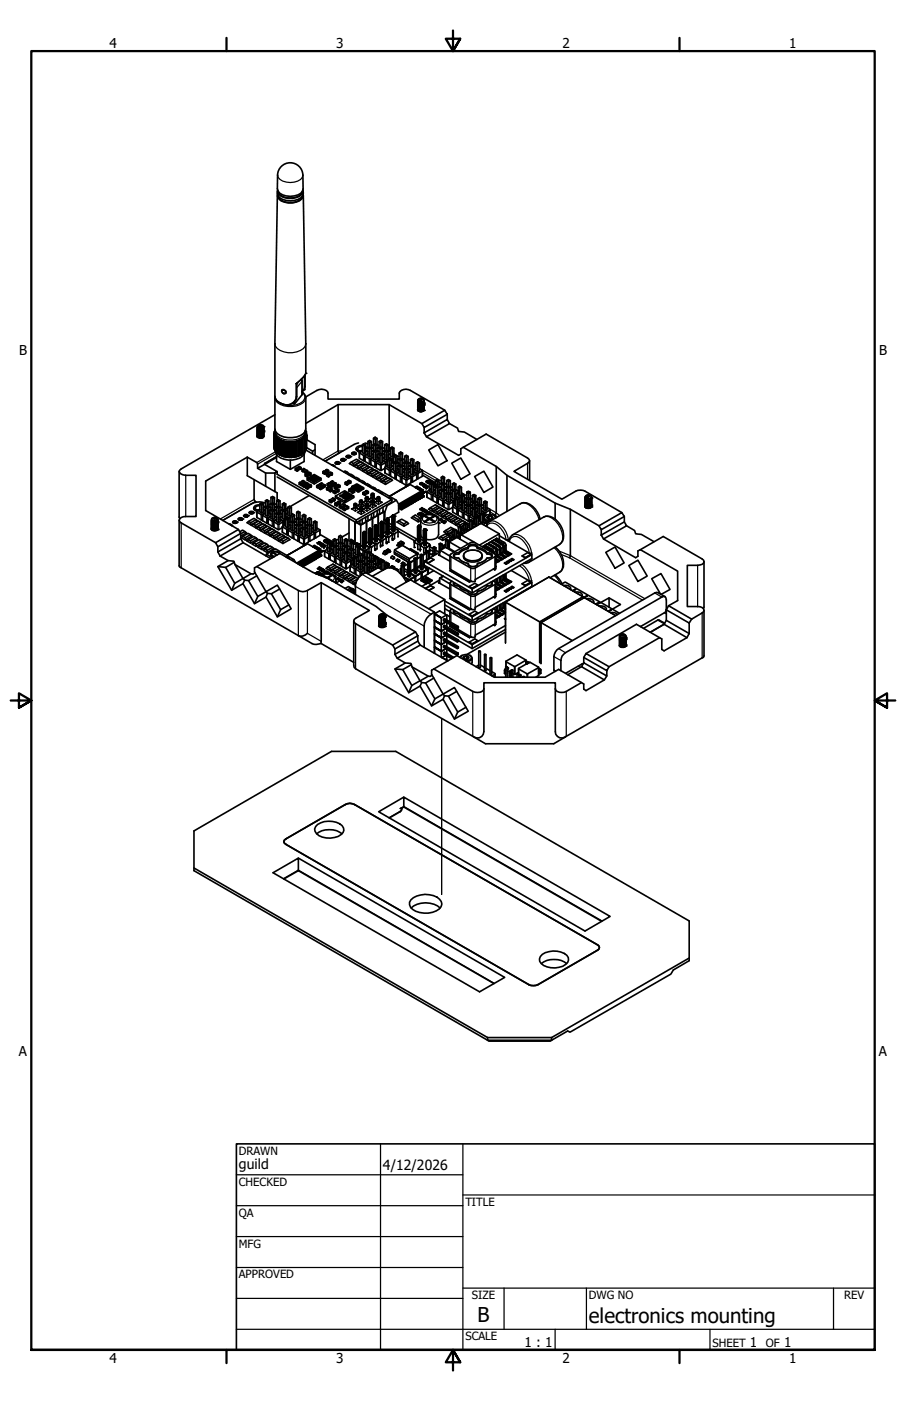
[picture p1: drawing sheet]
<svg xmlns="http://www.w3.org/2000/svg" width="279mm" height="432mm" viewBox="0 0 279 432" stroke-linecap="round" stroke-linejoin="round" font-family="sans-serif">
<defs><g id="words">
<g font-size="6.3">
<text x="147.3" y="407.5">B</text>
<text x="181.6" y="407.7">electronics mounting</text>
</g>
<g font-size="4.3">
<text x="73.7" y="360.4">guild</text>
<text x="118.1" y="360.6">4/12/2026</text>
</g>
<g font-size="4.2">
<text x="33.8" y="14.7">4</text>
<text x="103.6" y="14.7">3</text>
<text x="173.5" y="14.7">2</text>
<text x="243.3" y="14.7">1</text>
<text x="5.9" y="109.5">B</text>
<text x="271.1" y="109.5">B</text>
<text x="5.8" y="325.4">A</text>
<text x="271" y="325.4">A</text>
<text x="161.7" y="415.3">1 : 1</text>
<text x="231.3" y="415.2">1</text>
<text x="241.8" y="415.2">1</text>
<text x="33.8" y="420.1">4</text>
<text x="103.6" y="420.1">3</text>
<text x="173.5" y="420.1">2</text>
<text x="243.3" y="420.1">1</text>
</g>
<g font-size="3.5">
<text x="73.7" y="355.9">DRAWN</text>
<text x="73.7" y="365.4">CHECKED</text>
<text x="143.5" y="371.6">TITLE</text>
<text x="73.7" y="375">QA</text>
<text x="73.7" y="384.5">MFG</text>
<text x="73.7" y="394">APPROVED</text>
<text x="145.5" y="400.4">SIZE</text>
<text x="181.6" y="400.4">DWG NO</text>
<text x="260.3" y="400.3">REV</text>
<text x="143.5" y="413.1">SCALE</text>
<text x="219.7" y="415.2">SHEET</text>
<text x="236.2" y="415.2">OF</text>
</g>
</g></defs>
<!-- layer: Tweak Trail (ANSI) -->
<path d="M136.2 275.7v-54.3v54.3" fill="none" stroke="#000" stroke-width=".31"/>
<!-- layer: Visible (ANSI) -->
<g fill="none" stroke="#000" stroke-width=".51">
<path d="M85.5 58.9a2.27 2.27 0 0 0 1.7 2.6 5.4 5.4 0 0 0 6.1-1.2l.2-1.4M85.5 59.9a2.43 2.43 0 0 0 2.2 2.4 4.9 4.9 0 0 0 5.8-1.7v-.7M85.6 58.5a2.3 2.3 0 0 0 2.1 2.4 4.9 4.9 0 0 0 5.8-1.7v-.7M85.7 58.9a2.73 2.73 0 0 0 2.6 2.1 5.1 5.1 0 0 0 4.9-1.4l.1-.7M86.8 51.3a3.9 3.9 0 0 1 4.2-.8 3.9 3.9 0 0 1 2.4 3.5l.1 4.2a2.67 2.67 0 0 1-2.8 2.2 5.1 5.1 0 0 1-5-1.5l-.2-.7 .1-4.2a3.9 3.9 0 0 1 1.2-2.7zM85.5 60.2l-.7 45.7v16.2a3.7 3.7 0 0 0 5.6 2.1 2.77 2.77 0 0 0 1.1-2v-4M85.7 60.3a3.3 3.3 0 0 0 3.8 2.1 3.7 3.7 0 0 0 3.8-2.1M93.5 60.2l.8 54.9a8.4 8.4 0 0 1-3 3.1M93 116.8l.2 4.9-2.3 2.8-.7-.2M93.9 115.8v4l-.7 .9M94 115.6v3.5l-.5 1.3M79.3 132.3h.1"/>
<path d="M79.3 134.6h.1M79.4 134.4v.3M79.5 131.3l-.1 .4 .4 .3 .7 .1 .6-.3M79.6 131.1l.5-.2a.83 .83 0 0 1 1.2 .7l-.2 .2v-.4a.89 .89 0 0 1-1.6-.1zM79.9 131.1l.2-.2 .7 .2-.1 .3h-.4h-.4zM79.9 132.5h.7M79.9 132.8h.7M79.9 133.1h.7M79.9 133.4h.7M79.9 133.7h.7M79.9 134h.7M79.9 134.7h.7"/>
<path d="M80.6 132.1h-.7M80.6 134.4h-.7M81.1 131.4a.94 .94 0 0 1-1.4 .2M81.3 131.6a.98 .98 0 0 1-.9 .9 .98 .98 0 0 1-1-.7M81.3 132a.99 .99 0 0 1-.9 .8 .99 .99 0 0 1-1-.7M81.3 132.3a.99 .99 0 0 1-.9 .8 .99 .99 0 0 1-1-.6M81.3 132.6a.99 .99 0 0 1-.9 .8 .99 .99 0 0 1-1-.6M81.3 132.9a.99 .99 0 0 1-.9 .8 .99 .99 0 0 1-1-.6M81.3 133.3a1 1 0 0 1-.9 .7 1 1 0 0 1-1-.6M81.3 133.6a1 1 0 0 1-.9 .8 1 1 0 0 1-1-.7M81.3 133.9a.98 .98 0 0 1-.9 .8 .98 .98 0 0 1-1-.7M81.3 134.6h.1"/>
<path d="M81.3 134a1.15 1.15 0 0 1-2 .2v.4a1.29 1.29 0 0 0 2 0v-.4l-.3 .7-1 .1M81.3 131.5a1.19 1.19 0 0 1-2 .1M81.3 131.8a1.15 1.15 0 0 1-2 .2M81.3 132.1a1.18 1.18 0 0 1-2 .2M81.3 132.4a1.17 1.17 0 0 1-2 .2M81.3 132.8a1.13 1.13 0 0 1-.9 .7 1.13 1.13 0 0 1-1.1-.6M81.3 133.1a1.13 1.13 0 0 1-.9 .7 1.13 1.13 0 0 1-1.1-.6M81.3 133.4a1.13 1.13 0 0 1-.9 .7 1.13 1.13 0 0 1-1.1-.6M81.3 133.8a1.19 1.19 0 0 1-2 .1M81.3 134.4l-.5 .6M81.3 133.7v.1M84.5 138l.1 .1"/>
<path d="M84.5 133.5v4.5M84.6 133.9v4.5l.2 .3M84.6 133v.4M84.6 134v4.6M84.8 127.8l-28.9 16.7-.7 .8a1.96 1.96 0 0 0 2.1 1.2h3.2v12.7h-3.2a1.83 1.83 0 0 0-2.1 1.1l.7 .9 10.6 6.1M84.8 134.4v4.5l.4 .4M84.8 132.5v.4M84.9 132.8v1l.4 .9M84.9 133.8l-.3 .1 .4 .2M84.9 133.3l-.4 .1 .4 .3M84.9 132.8l-.3 .2 .3 .2M84.9 134.6v4.5"/>
<path d="M85 139.2a2.92 2.92 0 0 0 2.6 2.3 6 6 0 0 0 6.3-1.5l.1-.8M85 134.2l-.2 .2 .1 .2h.4M85 139.1v.1M85.2 134.9v4.4l.4 .4M85.3 135v4.5M85.6 135.3v4.5l2 .9M85.7 135l-.5-.1 .1-.2 .4 .5M85.8 135.4v4.5M86.2 135.3h-.6l.2-.2 .4 .2v4.8M86.2 135.6v4.5M86.4 135.8v4.4M86.7 135.6h-.5l.1-.2 .4 .2v4.8"/>
<path d="M86.9 136v4.5M87.1 136v4.5M87.2 121.2l.7 .1a.68 .68 0 0 0 0-1 .68 .68 0 0 0-1 .1l.3 .8 .5 .1 .4-.1M87.4 135.9l-.5 .1v-.3l.5 .2v4.8M87.6 136l.3 .2 .3-.1M87.7 136.1v4.6M87.9 136.2v4.5M88.4 136.1l.1 .2 .5-.2M88.5 136.3v4.5M88.8 136.3v4.5M89.2 136.1l.2 .3 .5-.3M89.4 136.4v4.4"/>
<path d="M89.7 136.4v4.4M90.2 136.3v4.5M90.6 136.3v4.5M90.6 136.1v.2l-.6-.2M91.1 136.2v4.5M91.4 136l-.3 .2-.3-.1M91.4 136.1v4.6M91.6 135.9l.5 .1v-.3l-.5 .2v4.8M91.9 136v4.5M92.1 136v4.5M92.3 135.6h.5l-.1-.2-.4 .2v4.8M92.6 135.8v4.4"/>
<path d="M92.8 135.6v4.5a7 7 0 0 1-6.6 0M92.9 135.3h.5l-.1-.2-.4 .2v4.8M93.2 120.8a2.36 2.36 0 0 1 1.1 1.8v9.6a3.2 3.2 0 0 1-2.8 2.5 6.1 6.1 0 0 1-6.5-1.7l-.2-.8v-9.8M93.3 135.4v4.5M93.4 135l.5-.1-.2-.2-.3 .3-.1 4.9-2.5 .9-1.6 .2-1.6-.3M93.8 134.6l.4-.2-.2-.2-.2 .5M93.8 135v4.5M93.9 134.9v4.4l-.5 .4M94 139.1v.1M94.2 132.8l-.2 1.4M94.2 132.8l.3 .2-.3 .2M94.2 133.3l.3 .1-.3 .3"/>
<path d="M94.2 133.8l.3 .1-.5 .2M94.2 134.6v4.5M94.2 122.4l3.5-2.1a2.36 2.36 0 0 1 3.5 .9v1.8h21.9v-1.8a2.41 2.41 0 0 1 3.5-.9l10.6 6.1M94.2 134.4v4.5l-.3 .4M94.2 132.5v.4M94.3 138.7l26.5 15.3-10.9 6.3M94.4 134v4.6M94.5 133.9l.2 .3v1.4h-.2M94.5 138v.1M94.5 133v5.4l-.3 .3M94.5 137.9l1.9 1.2M94.7 135.6l2.5 1.4v3.3"/>
<path d="M97.2 138.6l-.8 .5v.8M104.3 124.7v14.3l.2 .7M104.3 124.7l-10 5.8M104.3 124.7h15.7M108.5 139.7v.1a.78 .78 0 0 0 .7 .4 .78 .78 0 0 0 .7-.5M108.5 139.6l.8-.3 .6 .5a.87 .87 0 0 1-1.4 0zM108.7 139.6l.3-.2 .7 .3-.2 .3h-.4l-.4-.1zM110.6 136.5l-1.4 .5-8.9 5.1M110.8 139.5l.1 1.8 1.2 .7 .4-.1M111.8 137.4a1.63 1.63 0 0 0-2 1l.6 .7 .7 .2-.7-.2-.6-.7M111.8 138.9h-.9M111.8 137.6l-.7 .1-.8 .6 .1 .4 1.1 .4"/>
<path d="M111.8 138.9l-.9 .7 1.4 .8 1.2-.6M111.8 137l.4-.2 .6 .3v2.5l-.5 .2-.5-.3zM111.8 137l.5 .4v2.4M112.6 136.5l.9 .3M112.8 137.6l.4 .4M112.8 138.2v.1M112.8 138.7l.7 .4M112.8 138.9l.7 .4M112.8 137.1l-.5 .3M113.5 140l-.9 .7 1.3 .7 1.3-.7M113.5 138l.5-.2 .6 .3v2.4l-.6 .3-.5-.3zM113.5 136.1l.5 .3v1.4"/>
<path d="M113.5 137.9l-.7 .4M114 138.4l.6-.3v-2l-.6-.3-.5 .3v1.9l.5 .4v2.4M114.6 140l.6 .3M114.6 137.7l.6 .4M114.6 137.9l.6 .4M114.6 139.8l.6 .3M114.6 136.1l-.6 .3M115.2 139.1l.5-.4 .6 .4v2.4l-.5 .4-.6-.4zM115.2 137l.6 .4v1.4M115.2 137v-1.9l.5-.4 .6 .4v2l-.5 .3M115.2 135.1l.6 .3v1.4M115.2 137l-.6 .4"/>
<path d="M115.2 138.7l-.6 .4M115.2 138.9l-.6 .4M115.8 139.4l.5-.3v-2l-.6-.3-.5 .2v2.1l.6 .3v2.5M116.3 138.7l.6 .4M116.3 137l.6 .4M116.3 138.9l.6 .4M116.3 135.1l-.5 .3M116.9 136.1l.6 .3v1.4M116.9 140l-.6 .3M116.9 137.7l-.6 .4M116.9 137.9l-.6 .4M116.9 139.8l-.6 .3"/>
<path d="M117.5 138.4l.5-.3v-2l-.6-.3-.5 .3v1.9l.6 .4v1.4M118 139.8l.7 .3M118 140l.7 .3M118 137.9l.7 .4M118 136.1l-.5 .3M118.7 137l.6 .4v1.4M118.7 138.9l-.7 .4M118.7 138.7l-.7 .4M119.3 139.4l.4-.3v-2l-.5-.3-.5 .2v2.1l.6 .3v2.5M119.7 138.9l.7 .4M119.7 137.1l-.4 .3M120 124.7l10.1 5.9"/>
<path d="M120 124.7v14.4M120.4 138l.6 .4v2.4M120.4 140l-.7 .3M120.4 139.8l-.7 .3M121.5 140l.9 .5M121.5 138.1l-.5 .3M123.1 139.6l.5 .4v1.4M124.1 139.6l-.5 .4M128.8 126.1v.3a1.39 1.39 0 0 0 2.1 0l-.1-.3a1.11 1.11 0 0 1-2 .2M128.8 123.4l.4 .4 .7 .1M128.8 124v.1M129.1 123.3l.6 .3"/>
<path d="M129.1 123l-.3 .4 .4 .4M129.2 122.9a.82 .82 0 0 1 .9-.2 .82 .82 0 0 1 .5 .9l-.7 .3-.7-.1 .5-.2-.6-.3zM129.4 123.9h.7M129.4 124.2h.7M129.4 124.5h.7M129.4 124.8h.7M129.4 125.2h.7M129.4 125.5h.7M129.4 126.2h.7M129.4 126.5h.7M129.4 126.8h.7M129.5 122.8l.7 .1 .1 .2-.8 .2-.2-.2z"/>
<path d="M130.1 130.6l7.1-4.2 .7 1.3-7.1 4.1zM130.1 125.8l-.7 .1M130.7 123.3a.99 .99 0 0 1-.8 .9 .99 .99 0 0 1-1.1-.6M130.8 133.4l7.1-4.1 .7 1.3-7.1 4zM130.8 123.5a1.09 1.09 0 0 1-.9 .7 1.09 1.09 0 0 1-1.1-.5M130.8 123.8a1.11 1.11 0 0 1-.9 .8 1.11 1.11 0 0 1-1.1-.5M130.8 124.2a1.08 1.08 0 0 1-.9 .7 1.08 1.08 0 0 1-1.1-.6M130.8 124.5a1.08 1.08 0 0 1-.9 .7 1.08 1.08 0 0 1-1.1-.5M130.8 124.8a1.08 1.08 0 0 1-.9 .7 1.08 1.08 0 0 1-1.1-.5M130.8 125.2a1.09 1.09 0 0 1-.9 .7 1.09 1.09 0 0 1-1.1-.6M130.8 125.5a1.14 1.14 0 0 1-2 .2M130.8 125.9a1.14 1.14 0 0 1-2 .1"/>
<path d="M130.8 123.7a1.04 1.04 0 0 1-.9 .8 1.04 1.04 0 0 1-1.1-.6M130.8 124a1.04 1.04 0 0 1-.9 .8 1.04 1.04 0 0 1-1.1-.6M130.8 124.3a1.04 1.04 0 0 1-.9 .9 1.04 1.04 0 0 1-1.1-.7M130.8 124.7a1.05 1.05 0 0 1-.9 .8 1.05 1.05 0 0 1-1.1-.7M130.8 125a1.05 1.05 0 0 1-.9 .8 1.05 1.05 0 0 1-1.1-.6M130.8 125.3a1.02 1.02 0 0 1-.9 .9 1.02 1.02 0 0 1-1.1-.7M130.8 125.7a1.04 1.04 0 0 1-.9 .8 1.04 1.04 0 0 1-1.1-.6M130.8 126a1.04 1.04 0 0 1-.9 .8 1.04 1.04 0 0 1-1.1-.6M130.8 125.5h.1M130.8 125.8v.1M130.8 126.3v.2M130.8 131.8v1.6"/>
<path d="M131.5 134.6l9.9 5.7 .7-.3v-1.7l.8-.4M132.2 138.7l2.9-1.7 2.8 5-2.8 1.6zM137.9 127.7v1.6M138.6 130.6l2.5 1.4 .3 1 1.8 .2 3.9 2.2M142.9 137.9l10.1 5.9 3.3 2.7 14.9 8.6 4.7 1.9 8.8 5.1M142.9 137.9l7-4.1 13.2 7.7 .2 .5-.6 .8-4.2 2.5 14.8 8.6 4.2-2.5a3.4 3.4 0 0 1 2.9 0l11.4 6.6M55.2 145.3v14.1l.3 .4M65.4 159.7l.7-.2 .7 .1-.2-.1h-.3l.6 .3a.86 .86 0 0 1-.8 .7 .86 .86 0 0 1-.8-.6zM65.7 159.6l.8-.1 .2 .3-.6 .2zM66.8 159.6l.4 .6a1 1 0 0 1-1 .6 1 1 0 0 1-.9-.7M73.5 160a.79 .79 0 0 0 1.4 0M73.5 159.8a.88 .88 0 0 1 1.4 .2 .87 .87 0 0 1-1.4 0z"/>
<path d="M73.7 159.8l.3-.2 .7 .3-.6 .3zM75.1 158.9a.85 .85 0 0 0 1.5 0M75.2 158.8l.8-.2 .5 .4a.81 .81 0 0 1-1.3 .1zM75.4 158.9l.7-.2 .2 .2-.5 .4zM76.3 140.9l3.1 1.8v1.6l2.2-1.2v-.3M76.3 140.9v5.7l5.6 3.3M76.3 140.9l-12.9 7.4v9.1l10.1 5.8M76.8 158a.81 .81 0 0 0 1.4 0M76.9 157.8a.88 .88 0 0 1 1.3 .2 .81 .81 0 0 1-1.3 .1zM77.1 157.9l.7-.2 .2 .2-.1 .3h-.4zM78.4 147.8v6.1l.7 .8M79.2 157.8v1.7l1.4 .8 .3-.2"/>
<path d="M79.3 157.2l.8-.1-.9 .7 1.4 .8 1.3-.6M79.4 144.3l2.5 1.5M80.1 155.6a1.5 1.5 0 0 0-1.9 1l.2 .4 1.1 .5-1.1-.5-.2-.4M80.1 155.9h-.7l-.7 .6 .5 .7 .7 .1M80.1 155.3l.5-.3 .6 .3v2.5l-.5 .3-.6-.4zM80.1 155.3l.6 .3v2.5M80.9 158.8v1.6l1.3 .8h.5M81.2 155.9l.5 .4M81.2 157l.7 .4M81.2 157.2l.7 .4M81.2 155.3l-.5 .3M81.9 155.1a5 5 0 0 0-4.3 .2l-8.9 5.1"/>
<path d="M81.9 158.2l-1 .6 1.5 .8 1.2-.6M81.9 156.3l.5-.3 .5 .3v2.5l-.5 .3-.5-.3zM81.9 154.3l.5 .3v1.5M81.9 156.2l-.7 .3M81.9 145.8v4.1l2.9 1.6v-5.7M81.9 145.8h2.9M82.4 156.7l.5-.4v-1.9l-.5-.3-.5 .2v2l.5 .4v2.4M82.7 159.8v1.6l1.2 .8h.5M82.9 158l.7 .4M82.9 156l.7 .4M82.9 156.2l.7 .4M82.9 158.2l.7 .4"/>
<path d="M82.9 154.4l-.5 .2M83.6 159.2l-.9 .6 1.2 .8 1.4-.6M83.6 157.3l.5-.3 .5 .4v2.4l-.5 .3-.5-.3zM83.6 153.3l.5 .3v1.5M83.6 155.2l-.7 .4M83.6 157l-.7 .4M83.6 157.2l-.7 .4M84.1 157.6l.5-.2v-2.1l-.5-.3-.5 .3v2l.5 .3v2.5M84.1 155.6l.5-.3v-1.9l-.5-.4-.5 .3v2l.5 .3v1.4M84.6 159.2l.7 .4M84.6 159l.7 .4M84.6 155.2l.7 .4"/>
<path d="M84.6 157l.7 .4M84.6 157.2l.7 .4M84.6 153.4l-.5 .2M84.8 151.5l.7 .4v2.3M85.3 141l-3.7 2.1 3.9 2.3-.7 .4M85.3 140.8l-3.7 2.1M85.3 140.1v2.1l4.2 2.5M85.3 158.3l.6-.2 .5 .3v2.4l-.5 .3-.6-.3zM85.3 154.3l.6 .3v1.5M85.3 158.2l-.7 .4M85.3 156l-.7 .4M85.3 156.2l-.7 .4"/>
<path d="M85.3 158l-.7 .4M85.5 147l24.4 14.1 10.9-6.4v-.7M85.5 145.4v.8l24.4 14.1M85.9 156l-.6 .3v2l.6 .3v2.5M85.9 156l.5 .3v2.1l-.5 .2M85.9 156.7l.5-.4v-1.9l-.5-.3-.6 .2v2l.6 .4v1.4M86.4 160l1.2 .7 .4-.2M86.4 158.2l.7 .4M86.4 158l.7 .4M86.4 156.2l.7 .4M86.4 154.4l-.5 .2M87.1 155.3l.5 .3v1.4"/>
<path d="M87.1 159.2l-.7 .4M87.1 157.2l-.7 .4M87.1 159l-.7 .4M87.1 157l-.7 .4M87.6 157.6l.5-.2v-2.1l-.5-.3-.5 .3v2l.5 .3v2.5M87.6 140.7v-4.7l.6 .1v4.7M88 159.9l.5-.3 .6 .3v2.5l-.5 .2-.6-.3zM88.1 159l1.2 .6 .4-.2M88.1 159.2l.9 .6M88.1 159.8v-2.4l-.5-.4-.5 .3v2.5l1.5 .4v2.4M88.1 157.2l.7 .4M88.1 155.3l-.5 .3"/>
<path d="M88.4 140.8v-4.7h.6v4.8M88.8 156.3l.5 .4v2.4M88.8 156.5l-.7 .4M88.8 158.2l-.7 .4M88.8 158l-.7 .4M89.1 159.9l-.5 .3M89.2 141v-4.9h.7v4.9M89.9 158.2l.8 .7M89.9 158.8v-2.5l-.6-.3-.5 .3v2.5l1.5 .4v1.4M89.9 156.3l-.6 .4M90.6 140.8v-4.7h-.6v4.8M90.8 158.8l-.5 .4"/>
<path d="M91.1 144.4l.2-.1 .5 .4v.4l-.2 .1-.5-.3zM91.1 144.4l.5 .4M91.4 140.7v-4.7l-.6 .1v4.7M91.5 157.9l.6 .3v1.4M91.5 159.8l-.7 .3M92.1 144l.5 .2v.5M92.1 143.9l.5 .3v.4l-.8 .4M92.1 143.8l.2-.1 .5 .4M92.1 143.9l-.7 .4M92.3 148.8l.2-.1 .5 .3v.5l-.2 .1-.5-.3zM92.3 148.8l.5 .3M92.5 148.7l.8-.4 .5 .2v.5l-.8 .4"/>
<path d="M92.5 159.8l.7 .3M92.5 157.9l-.4 .3M92.6 144.2l-1 .6v.4M92.6 144.2l.2-.1v.4l-.2 .2M93.2 144.7l1.1 .7M93.2 158.9l.6 .3v1.4M93.2 149.4l.3-.2 .5 .3v.6l-.2 .1-.6-.3zM93.2 148.3l.6 .2v.5M93.2 148.2l.3-.1 .5 .3M93.2 149.4l.6 .3M93.4 145.3l-.2-.1v-.5l.5-.3 .2 .1-.6 .3v.6M93.7 149l.3-.1v-.5l-1.2 .7v.5"/>
<path d="M93.8 140.1v2.1l-4.3 2.5v-2.9M94.1 146.2l.2-.2 .6 .4v.5l-.2 .1-.6-.3zM94.1 146.2l.6 .3M94.2 149.9l.2-.1 .6 .3v.5l-.2 .1-.6-.3zM94.2 148.8l.2-.1 .6 .3M94.2 149.9l.6 .3M94.2 148.8l-.7 .5M94.3 158.9l-.5 .3M94.6 145l-.7-.4-.6 .2v.5l.8 .4M94.7 147.4v.6l2.2 1.2 2.1-1.2v-.6M94.7 147.4l2.2-1.2 2.1 1.2-2.1 1.3zM94.7 149.5v-.4l-.5-.3 .6 .3v.5"/>
<path d="M94.7 149.1l-.9 .6v.5M94.7 149.5l-.7 .5M94.8 149.1l.2-.1v.5h-.3M94.9 145.1l-.2-.1-.6 .3 .2 .6 .6-.4v-.4l-.6 .3v.5M94.9 159.9l.6 .3v1.4M95.2 149.4l.6 .3v.5M95.2 149.4l.2-.2 .6 .3M95.2 149.4l.6 .3v.4l-.8 .5M95.2 149.4l-.7 .5M95.4 152.7l-5.9 3.4M95.6 147.3h-.1M95.6 147.6l.4-.2z"/>
<path d="M95.6 146.4v-.4l-.5-.4 .6 .3v.5M95.6 146l-.9 .5v.5M95.6 146.4l-.7 .4M95.7 145.9l.2-.1v.5l-.3 .1M95.7 150.1h.3v-.6l-1.2 .7v.5M95.8 147.3v.1M95.8 147.3h-.2v.2l-.2-.1h.4M95.8 147.7l.3-.2 .3 .1zM95.8 147.3l-.4 .1M95.8 147.7l.2 .1M95.8 147.4h.1M95.9 145.8l-.6-.3-.9 .6"/>
<path d="M95.9 147.1h.2M96 147.1h.5l-.4-.2 .3 .2h-.3M96 147.1h.1M96 147.4l-.4 .2M96 159.9l-.5 .3M96 147.8h-.1M96.1 147.6h.2M96.1 147.5l-.1 .1M96.1 146.9l.4 .1M96.3 147.3l.4-.2zM96.3 147.6h.1M96.4 147.7l.3 .1-.5 .2z"/>
<path d="M96.4 148.1l.6-.1-.4 .2zM96.4 147.8h.2M96.4 148.1h.3M96.4 147l-.3 .1M96.5 147.7l-.3 .3M96.5 147.9l-.2 .1M96.5 147.3h.1M96.6 147.4l.4-.1-.4 .1M96.6 146.7l.4-.1h-.2v.2zM96.6 147.8h.1M96.6 148h.1M96.6 146.7h.2"/>
<path d="M96.7 146.7h.1M96.7 147.1l-.4 .2M96.8 146.6l.1 .1M96.8 147.6l.4-.2 .1 .2zM96.8 148.2l.2-.2 .1 .3 .2-.1-.3 .2zM96.8 148.3h.3zM96.8 148.3h.3M96.9 148h.1M96.9 148h-.3M96.9 148.7v.5M97 147.3l-.4 .2 .4-.2M97 147.3h.1"/>
<path d="M97 146.6v.1M97 148.1h.1M97 146.7l.3 .2h-.5zM97 148.2l-.2 .1M97 148.2l.1 .1M97 147.5l-.2 .1M97 147.4h.2M97 146.6l-.4 .1M97 146.7h.2M97.1 148.1h-.1M97.1 147.5l-.1 .1M97.1 147.5l.1 .1"/>
<path d="M97.1 146.8l-.3 .1M97.1 146.8l-.1 .1M97.1 146.8l.1 .1M97.2 147.7l.5-.1zM97.2 147.5l.1 .1M97.2 146.8l.1 .1M97.2 147l.5-.1zM97.2 147.8h.1M97.2 147.4h.1M97.2 146.7h.1M97.2 147.1h.1M97.2 147.1h.2"/>
<path d="M97.3 148.1v.1M97.3 148.2l-.2 .1M97.3 147.9l.4-.2v.2h.3l-.4 .2zM97.3 147.9l.2 .1M97.4 147.3l.4-.2zM97.4 147.6l.2 .1M97.4 147.6l-.2 .2M97.4 146.9l.3 .1M97.4 146.9l-.2 .2M97.5 147.2l.2 .1M97.5 146.9l-.1 .1M97.5 147.6l-.1 .1"/>
<path d="M97.7 147.3h.5l-.3 .2zM97.7 149.7l.2 .1M97.7 147.8l-.1 .1M97.8 147.1l-.4 .2M97.9 147.3h.1M97.9 147.8l.1 .1M97.9 147.8l-.2 .1M97.9 149.9l1 .5M97.9 150.2l.7 .5M98 147.6l.2-.2zM98.2 147.4l.3 .1-.3 .2 .2-.1zM98.2 147.3h.1"/>
<path d="M98.2 147.3h-.5M98.2 147.4l.3 .1-.3 .1M98.2 147.4l-.2 .2M98.4 149.5l-.2-.1-.5 .3v.5h.2M98.4 149.5l-.5 .3v.5M98.6 149.2l1.2 .7M98.8 149.7l.8 .4M99.1 150l-.7-.5-.5 .4v.3M99.2 149.9l-.6 .3v.5l.3 .2 .5-.3v-.5l-.5 .3v.5M99.4 149l-.6 .3 .1 .4M99.4 149l-.3-.2-.5 .4v.5M99.6 145.4l.2-.2 .6 .3v.5l-.3 .2-.5-.3z"/>
<path d="M99.6 145.4l.5 .3M100.1 149.4l-.8-.4-.5 .3v.4M100.3 149.5l-.2-.1-.5 .3 .2 .7 .5-.4v-.5l-.5 .4v.5M100.6 144.8l.6 .3v.5M100.6 144.8l.2-.1 .5 .3M100.6 144.8l.5 .3v.4M100.6 144.8l-.7 .5M100.7 146.2l.3-.2 .5 .4v.5l-.2 .1-.6-.4zM100.7 146.2l.6 .3M100.7 150.4l.2 .1M100.9 149.1l.2 .1M101 150.6l.9 .5"/>
<path d="M101 150.9l.7 .5M101.1 145.1l-1 .6v.5M101.1 145.5l-.7 .5M101.2 145.1l.1-.1v.5h-.2M101.2 149.7v-.4l.5-.4-.6 .3v.5M101.2 149.3l.9 .5M101.2 149.7l.7 .4M101.5 150.2l-.2-.1-.6 .3v.5h.3M101.5 150.2l-.6 .3v.5M101.5 154.1l.8 .3v.4l-.2 .1-.6-.3zM101.5 154.1l.6 .4M101.7 148.9l-.2-.1-.6 .3v.5l.3 .1"/>
<path d="M101.7 151.4l.2 .2 .6-.3v-.6l-.6 .4v.5M101.7 149l.7 .4M101.9 148.5l.2 .2M102.2 150.7l-.8-.5-.4 .4v.3M102.2 148.7l.9 .5M102.2 149.1l.7 .4M102.2 143.3h.5l.4 .3M102.2 146.4v-.5l-.5-.3 .6 .3v.5M102.2 145.9l-.9 .6v.5M102.2 146.4l-.7 .3M102.3 145.9l.2-.1v.5l-.3 .1M102.4 143.4l.5 .2"/>
<path d="M102.5 150.7l-.3-.1-.5 .3v.5M102.5 145.8l-.6-.3-.9 .5M102.6 153.7l.5 .2v.5M102.6 153.6l.5 .3v.4l-.8 .4M102.6 153.5l.7 .3M102.6 153.6l-.8 .5M102.7 148.3l-.2-.1-.6 .3v.5l.3 .1M102.7 149.5l-.2-.1-.6 .3 .2 .6 .6-.3v-.5l-.6 .3v.5M102.7 148.4l-.6 .3v.5M102.7 151.3l.2-.1 .6 .3v.5l-.2 .1-.6-.3zM102.7 151.3l.6 .3M102.9 149.6l.2 .1 .5-.3v-.5l-.5 .3v.5"/>
<path d="M103.1 153.9l-1 .6v.4M103.1 153.9l.2-.1v.4l-.3 .2M103.1 150l.5 .3M103.3 155.1l.1-.1 .6 .3v.5l-.2 .2-.5-.4zM103.3 155.1l.5 .3M103.4 142.7a.79 .79 0 0 0 1.4 0M103.4 148.8l-.8-.4-.4 .3v.4M103.4 149.9l.7-.4 .5 .2v.5M103.4 142.5a.88 .88 0 0 1 1.4 .2 .87 .87 0 0 1-1.4 0zM103.4 152.9v.5l2.9 1.6 2.8-1.6v-.5M103.4 152.9l2.9-1.6 2.8 1.6-2.8 1.6zM103.6 142.6l.3-.2 .7 .2-.6 .3z"/>
<path d="M103.6 148.9l-.2-.1-.5 .3v.5M103.8 150.8l-.8 .5M103.9 150.7v-.5l-.6-.3-.2 .1v.5l1.4 .4M104.1 149.5l.5 .2v.5M104.1 149.4l.2-.1 .5 .3M104.2 154.6l.6 .3v.5M104.2 154.6l.3-.2 .5 .3M104.3 151.1l.2-.2v.5l-.3 .1M104.3 151.5v-.4l-.5-.4 .5 .4v.5M104.3 154.6l.5 .3v.4M104.3 151.1l-1 .5v.5M104.3 154.6l-.8 .5"/>
<path d="M104.3 151.5l-.8 .5M104.6 150.2l.2-.1v-.5l-1.2 .7v.5M104.6 150.2l-.7 .4M104.6 156l.2-.2 .6 .3v.6l-.2 .1-.6-.4zM104.6 156l.6 .3M104.7 155.3h.3v-.6l-1.2 .7v.6M104.8 155.3l-.8 .5M104.8 152.8l.4-.1-.2 .1h.4l-.2 .2 .3-.2-.3 .2 .1-.2zM105.1 141.7a.79 .79 0 0 0 1.4 0M105.2 141.5a.81 .81 0 0 1 1.3 .2 .87 .87 0 0 1-1.4 .1zM105.2 152.7l-.4 .1M105.3 141.6l.7-.2 .2 .3-.5 .3z"/>
<path d="M105.3 152.8h.1M105.3 152.8l-.2 .2M105.4 152.8h-.4M105.5 152.8h.1M105.5 152.8l-.3 .2M105.6 153.3l.3 .1-.1-.2h.4l-.3 .2zM105.6 153.3h.3M105.7 155.4l.2-.1 .5 .3M105.7 155.4l-.8 .4M105.7 156.5l.2-.1 .6 .4v.4l-.2 .2-.6-.4zM105.7 152.3l.3 .2zM105.7 152.3l.2 .1"/>
<path d="M105.7 156.5l.6 .4M105.8 153.2h.3M105.8 152.5h-.1M105.9 152.5h.1M105.9 152.7l.5-.2zM105.9 152.3l.1 .1M106 145.4l.4-.2 .7 .3M106 156.5l.7-.5 .6 .3v.4l-.8 .5M106 153.5h.1M106 152l.4-.2-.2 .2 .4-.1-.2 .2 .3-.1-.3 .2 .2-.3zM106 153.5h.3M106 152.7h.2"/>
<path d="M106.1 153.2h.1M106.2 155.7l-1 .6v.5M106.2 155.7l.2-.1v.5h-.3M106.2 156.2v-.5l-.5-.3 .5 .3v.4l-.8 .4M106.3 153.4l-.3 .1M106.3 153.4h.3M106.3 152.8h.3M106.3 152.5l-.4 .2M106.3 154.5v.5M106.4 153.7l.3-.2-.1 .3 .3-.1-.3 .2v-.3zM106.4 148.7l.2-.1 .6 .3v.5l-.2 .1-.6-.3zM106.4 148.7l.6 .3"/>
<path d="M106.5 151.8l-.5 .2M106.6 153.4l-.4 .3-.2-.2M106.6 153.4l-.2 .1-.1-.2-.3 .2M106.6 153.4v.1M106.6 151.9l-.2 .2 .3-.1M106.6 152.7l-.4 .1h.4M106.6 153.6v.3M106.6 152.7l-.4 .1M106.6 152.7l.1 .1M106.6 152.8h.1M106.6 151.9l-.4 .1M106.7 145.8l.4-.3 .5 .5-.3 .2"/>
<path d="M106.7 148.7l.7-.5 .5 .3v.4l-.7 .5M106.7 156.1l.6 .2v.5M106.7 156l.2-.2 .6 .4M106.7 152.8h-.1M106.7 140.7a.81 .81 0 0 0 1.4 0M106.7 153.5l-.3 .2M106.8 140.5a.88 .88 0 0 1 1.3 .2 .86 .86 0 0 1-1.3 .1zM106.8 152l.4 .2-.5 .1zM106.8 152.8l.3 .1-.4 .3 .2-.3zM106.8 152.8l.2 .1M106.8 152.1l.3 .1M106.9 152.1l-.3 .2"/>
<path d="M106.9 153.7l-.3 .1M106.9 152.9l-.3 .2M106.9 152.2l-.2 .1M107 140.6l.7-.1 .2 .2-.1 .2-.4 .1zM107 153l.3 .2h-.5zM107 152.5h.2M107 152.4h.2zM107.1 153.1l-.3 .1M107.1 153l-.1 .1M107.1 153.1l-.2 .1M107.1 152.3l.2 .2M107.1 153.4h.3"/>
<path d="M107.1 153.1l.2 .1M107.2 156.8l.3-.1v-.5l-1.2 .7v.5M107.2 153.3h.5zM107.2 153.3h.4M107.2 153.2h-.3M107.2 153l-.3 .2M107.3 152.3l-.3 .2M107.3 152.3h-.3v.2M107.3 152.3l-.4 .2M107.4 153.2l.3 .1M107.4 152.3l-.1 .1M107.5 152.6l-.2 .1"/>
<path d="M107.5 152.6v.1M107.6 152.7l-.1 .1M107.6 150.8l.2 .1M107.6 152.5l-.3 .2 .4-.2M107.6 152.5l-.3 .2M107.6 152.5h.1M107.6 152.5l-.1 .1M107.6 152.8h.2M107.6 159.8v6.9l.6 .3M107.7 146.4l.4-.3 .7 .5M107.7 152.7l.1 .1h-.2h.3M107.7 152.7h.2v.1"/>
<path d="M107.7 152.7h-.1M107.7 152.7h.3M107.7 152.7l.2 .1M107.8 151.4l-.2-.1v-.5l.5-.3 .2 .1-.5 .3v.5M107.8 153l.4-.2zM107.8 151l1 .5M107.8 151.4l.7 .4M107.9 148.9l.3-.1v-.5l-1.2 .7v.5M107.9 152.7v.1M107.9 153h.2M108.2 148.3l-.6-.3-.2 .1 .5 .4v.5M108.2 152.8l-.4 .2"/>
<path d="M108.4 146.8l.4-.2 .5 .3-.3 .2M108.5 150.1v.4l1.9 1.1 1.7-.9v-.3M108.5 150v.2l2 1.1 1.5-.8v-.3M108.6 149.9l1.5-.7 1.9 1.1-1.6 .8zM108.6 149.9l-.1 .1M109 142.9l1.6-1 .5 .4-2.1 1.3-1.2-.7 .5-.5 .7 .5v.7M109 151.1l-.7-.4-.5 .3v.4M109.2 155.6l.4 .3 .4-.3 .1 1.1 .6 .1M109.2 155.6v.9l-.4 .3h-.4M109.2 155.3l.4-.2 .3 .2-.3 .1zM109.2 155.3v.3M109.3 151.2l-.2-.1-.6 .3v.5l.3 .1 .5-.3v-.5l-.5 .3v.5"/>
<path d="M109.4 147.4l.5-.3 .7 .4M109.6 149.9l-.4 .2h.3M109.6 149.9l.1 .1M109.6 150l-.1 .1M109.6 155.4v2.1M109.7 150l-.2 .1M109.8 149.7h.5l-.1-.2 .2 .2h-.5l.2 .2zM109.8 150.2h-.3M109.8 150.2h.1M109.9 150.1l-.1 .1M109.9 150.1l-.4 .1h.7M109.9 150.1l-.4 .1"/>
<path d="M109.9 150.1h.1M109.9 149.7l.2 .2M109.9 150.1l-.1 .3M109.9 155.3l.1 .3M110.1 147.8l.5-.3 .4 .4-.3 .2M110.1 149.5h.1M110.2 150.2l-.4 .2 .4-.1M110.2 150.2v.1M110.2 150.3l-.3 .1M110.2 149.5l.2 .2M110.2 150l.7-.1-.3 .2zM110.2 150.6h.1"/>
<path d="M110.2 150.6h.3M110.3 150.4h.1M110.3 149.7h-.5M110.4 143.7l1.6-1 .5 .4-2.1 1.3-1.2-.7 .5-.4 .7 .4v.7M110.4 150.3h.1M110.4 150.4l.1 .2-.3 .1M110.4 150.4l.2 .2-.4 .1M110.4 150.4l.2 .2M110.4 150.5l.2 .1M110.4 150.6h.2zM110.4 150.8l.5-.2zM110.5 149.9h.3"/>
<path d="M110.6 150.7l.1 .1M110.6 150.4v.2M110.6 141.9l-.7-.4-1.6 .9M110.6 150l-.1 .1M110.7 149.8l-.5 .2M110.7 150.2l.4-.1-.2 .1h.4l-.2 .2 .3-.2-.3 .2 .1-.2zM110.8 149.9h.1M110.9 154.6l.5 .3 .4-.3 .1 1 .6 .2M110.9 154.6l-.1 1-.6 .2M110.9 150.6l-.5 .2M110.9 156.7l.5 .3 .4-.3v.8l.7 .4M110.9 156.7v.8l-.7 .4"/>
<path d="M111 154.2l.4-.1 .3 .1-.3 .2zM111 154.2l-.1 .4M111.1 148.3l.4-.2 .7 .4M111.1 156.3l.3-.2 .3 .2-.3 .2zM111.1 156.3l-.2 .4M111.1 150.1l-.4 .1M111.2 150.2l-.2 .2M111.3 150.2h-.4M111.4 150.2h.1M111.4 150.2l-.3 .2M111.4 154.4v1.7M111.4 156.5v2.1"/>
<path d="M111.7 156.3l.1 .4M111.7 154.2l.1 .4M111.8 148.8l.4-.3 .5 .4-.3 .2M111.8 144.5l1.6-.9 .5 .4-2.1 1.2-1.2-.7 .5-.4 .7 .4v.7M111.9 151.8l.7 .3v.4l-.1 .2-.6-.4zM111.9 151.8l.6 .4M112 142.7l-.7-.4-1.6 1M112.1 151.8l.8-.5 .5 .3v.4l-.8 .5M112.5 140.5v1.7l1.4 .8 .4-.1M112.6 153.6l.5 .3 .5-.3 .1 1 .6 .2M112.6 153.6v1l-.6 .2M112.7 155.6l.5 .4 .4-.4v.9l.7 .4"/>
<path d="M112.7 155.6v.9l-.7 .4M112.8 149.4l.4-.4 .7 .5M112.8 159.4v1.6l-1.1 .5h-.7l-1-.5M112.8 153.2l.3-.2 .4 .2-.4 .2zM112.8 153.2l-.2 .4M112.8 151.4l.6 .2v.5M112.8 155.3l.4-.2 .3 .2-.3 .1zM112.8 151.3l.8 .2M112.8 155.3l-.1 .3M113.1 153.4v1.7M113.2 155.4v2.1M113.2 145.3l1.7-.9 .4 .4-2.1 1.2-1.2-.7 .5-.4 .7 .4v.7"/>
<path d="M113.3 152.1l.3-.1v-.5l-1.1 .7v.5M113.4 143.6l-.7-.5-1.6 1M113.5 149.7l.4-.2 .5 .4-.3 .2M113.5 159v1.5M113.5 155.3l.1 .3M113.5 153.2l.1 .4M114.3 141.5v1.7l1.3 .8 .4-.1M114.4 154.6l.5 .3 .5-.3v1l.7 .3M114.4 152.6l.5 .2 .5-.2v1l.7 .2M114.4 154.6v1l-.7 .3M114.4 152.6v1l-.7 .2M114.5 150.3l.4-.2 .7 .3"/>
<path d="M114.6 158.4v1.6l-1.1 .5h-.7M114.6 154.2l.3-.1 .4 .1-.4 .2zM114.6 152.1l.3-.1 .4 .1-.4 .2zM114.6 154.2l-.2 .4M114.6 152.1l-.2 .5M114.6 146.1l1.7-.9 .5 .4-2.2 1.2-1.2-.7 .5-.4 .7 .4v.7M114.9 144.4l-.8-.4-1.6 .9M114.9 152.3v1.8M114.9 159.8v6.5M114.9 154.4v2.1M115.2 141l-.9 .5 1.3 .9 1.3-.7M115.2 150.7l.4-.3 .5 .5-.3 .2"/>
<path d="M115.3 158v1.5M115.3 154.2l.1 .4M115.3 152.1l.1 .5M116 142.6l.1 1.7 1.4 .7 1.2-.7M116.1 146.9l1.6-.9 .5 .4-2.1 1.2-1.2-.7 .4-.3 .8 .3v.7M116.1 151.2l.5-.3 5.6 3.3-2.8 1.6M116.2 153.6l.5 .3 .5-.3v1l.7 .2M116.2 153.6l-.1 1-.6 .2M116.3 145.2l-.7-.4-1.7 .9M116.3 140.7l.6 .4M116.3 141l.6 .4M116.3 157.4v1.5l-1 .6h-.7"/>
<path d="M116.3 153.2l.4-.2 .3 .2-.3 .2zM116.3 153.2l-.1 .4M116.6 158.8v6.5M116.7 153.4v2.1M116.9 141.9l-.9 .7 1.5 .8 1.4-.8-.9-.7M116.9 140.1l.5-.3 .6 .3v2.5l-.5 .2-.6-.3zM116.9 151.7l1.1 .6M117 157v1.5M117 153.2l.2 .4M117.5 147.8l1.6-1 .5 .5-2.1 1.2-1.2-.7 .5-.5 .7 .5v.7M117.5 140.4l.5-.3v-2l-.6-.3-.5 .2v2.1l.6 .3v2.4M117.7 146l-.7-.4-1.7 1"/>
<path d="M118 141.7l1.1 .7 .5-.2M118.1 157.5l.3 .2-1.8 1.1-.3-.2 .3 .2-1.7 1-.3-.2 .3 .2-1.9 1-.2-.1 .2 .1-1.7 1.1-1.4-.9M118.1 156.3v1.6l-1.1 .6h-.7M118.4 157.7l.3 .2v2.4M118.4 157.7v6.5M118.7 144.1v1.6l1.4 .9 .3-.2M118.7 141l-.7 .4M118.7 140.7l-.7 .4M118.9 148.6l1.6-1 .5 .4-2.1 1.3-1.2-.7 .5-.5 .7 .5v.7M118.9 142.6v1.3M119.1 146.8l-.7-.4-1.6 .9M119.2 155.7l.2 .1-.7 2.1"/>
<path d="M119.6 143.5l-.9 .6 1.3 .8 1.3-.6M119.6 141.6l.5-.2 .5 .3v2.4l-.4 .3-.6-.3zM119.7 140.7l1.1 .7 .5-.2M119.7 141l.9 .4v.2M119.7 141.5v-2.4l-.5-.4-.5 .4v2.4l.6 .4 .3-.3 .6 .3v2.5M119.8 153.4l.9 .4 .2 .3-.1 .4M120.4 145.1l.1 1.7 1.4 .8 .3-.2M120.4 152.8l-.3 .1M120.4 152.8h.1M120.5 147.6l-.7-.3-1.6 .8M120.6 143.5l.7 .4M120.6 143.3l.7 .4"/>
<path d="M120.6 141.5l-.4 .4M120.8 152.6l-.2 .1M120.9 159.1v4.5M120.9 159.1l.2-.3h.2v.6M120.9 159l-1.2 .8M121 152.5l-.3 .1M121.3 144.5l-.9 .6 1.5 .8 1.2-.6M121.3 142.6l.6-.3 .5 .4v2.4l-.5 .3-.6-.4zM121.3 152.3h-.1M121.3 142.5l-.7 .4M121.5 140.5v-2.4l-.6-.3-.5 .2v2.5l.6 .3 .3-.2 .6 .4v1.4M121.6 152.1l-.3 .2"/>
<path d="M121.7 159.1v4.5M121.7 159.1l-.2-.3h-.4l.2-.2 .2 .2h-.2v.6M121.9 142.9l.5-.2v-2l-.5-.4-.6 .3v2l.6 .3v2.5M121.9 151.9l-.1 .1M122.1 151.8l-.2 .2M122.2 146.1v1.7l1.2 .7h.5M122.2 154.2l.7 1.2v2.5l-1.4 .8M122.4 144.3l.7 .4M122.4 144.5l.7 .4M122.4 142.5l.7 .4M122.4 142.3l.7 .4M122.4 140.7l-.5 .3"/>
<path d="M122.5 151.6h-.1M122.7 151.4l-.3 .2M122.9 156l.3 .5M123.1 145.5l-.9 .6 1.2 .8 1.4-.6M123.1 143.6l.5-.3 .5 .3v2.5l-.5 .3-.5-.4zM123.1 151.3h-.2M123.1 143.5l-.7 .4M123.1 143.3l-.7 .4M123.1 141.5l-.7 .4M123.2 156.5l.6 .6 .2-.1v-.2l-.2 .1M123.2 156.5l-.3 .2M123.3 151.1l-.3 .2"/>
<path d="M123.5 155.4l.4 .3 .1 .6 .3 .2M123.6 144l.5-.4v-1.9l-.5-.3-.5 .2v2l.5 .4v2.4M123.6 141.9l.5-.2v-2.1l-.5-.3-.5 .3v2l.5 .3v1.5M123.6 150.9l-.1 .1M123.8 156.1a.6 .6 0 0 0 .8 .6v-.2h-.3M123.8 156.1l-.2 .2M123.8 156.9v.2M123.8 150.8l-.2 .1M123.9 147.1v1.6l1.3 .8 1.6-.8v-1.6M124 156.8l-.3-.2-.3-.9-.3-.1-.2 .2 .4 .2 .1 .6 .4 .3M124.1 155.1l.4 .3v.6l.4 .2M124.1 145.5l.7 .4"/>
<path d="M124.1 145.3l.7 .4M124.1 143.5l.7 .4M124.1 143.3l.7 .4M124.1 141.5l.7 .4M124.2 155.9l-.3-.5h-.4l.3 .7M124.2 150.6l-.1 .1M124.2 155.9v.3l.4 .3M124.3 155.8a.6 .6 0 0 0 .9 .5v-.2l-.3 .1M124.3 155.8l-.2-.5 .2-.4 .4 .4 .1 .6 .4 .2M124.3 155.8l-.1 .1M124.3 156.5v.3M124.4 150.5l-.3 .1"/>
<path d="M124.7 154.7l.3 .4 .1 .5 .4 .3M124.8 146.5l-.9 .6 1.4 .9 1.5-.9-.9-.6M124.8 144.6l.5-.3 .6 .4v2.4l-.5 .3-.6-.3zM124.8 140.6l.6 .4v1.4M124.8 144.5l-.7 .4M124.8 144.3l-.7 .4M124.8 142.5l-.7 .4M124.8 142.3l-.7 .4M124.9 155.5a.6 .6 0 0 0 .8 .5v-.2l-.2 .1M124.9 155.5l-.2-.5 .1-.4 .4 .3 .1 .6 .4 .3M124.9 155.5l-.1 .1M124.9 156.2v.3"/>
<path d="M125 150.2l-.3 .2M125.2 154.4l.4 .3 .1 .6 .3 .3M125.4 145l.5-.3v-2l-.6-.4-.5 .3v2l.6 .4v2.4M125.4 142.9l.5-.2v-2l-.6-.4-.5 .3v2l.6 .3v1.5M125.5 155.2l.5 .6 .2-.4-.2 .2M125.5 155.2l-.3-.5 .2-.4 .4 .3 .1 .6 .3 .2M125.5 155.2l-.2 .1M125.5 149.9h.1M125.5 149.9l-.3 .2M125.5 155.9v.2M125.8 154.1l.8 1.2M125.9 149.6l-.1 .1"/>
<path d="M125.9 144.5l.7 .4M125.9 144.3l.7 .4M125.9 142.5l.7 .4M125.9 140.7l-.5 .3M126 154.9h-.1M126 155.6v.2M126.1 149.5l-.3 .2M126.4 153.8l.8 1.1M126.6 143.6l.5-.3 .5 .3v2.5l-.5 .3-.5-.4zM126.6 141.6l.5 .3v1.5M126.6 154.6h-.2M126.6 145.3l-.7 .4"/>
<path d="M126.6 143.5l-.7 .4M126.6 145.5l-.7 .4M126.6 143.3l-.7 .4M126.6 155.3v.2M126.8 155.1l-.8-1.1-.2 .4 .2 .2a.63 .63 0 0 0 .2 .6 .63 .63 0 0 0 .6 .2v-.3l-.2 .2M126.9 153.5a.73 .73 0 0 1 .5 .9l.4 .2M127 154.2l-.4-.5-.2 .1 .2 .7a.65 .65 0 0 0 .8 .6v-.3l-.2 .1M127 154.2l.1 .4 .3 .2M127.1 154.2l.7 .6 .2-.3-.2 .1M127.1 154.2v-.4l-.2-.1 .2-.3 .9 1.1M127.1 144l.5-.4v-1.9l-.5-.3-.5 .2v2l.5 .4v2.4M127.1 154.2l-.1 .1"/>
<path d="M127.2 154.9v.3M127.4 159.2l1.6 .9v.7M127.4 153.1l.4 .3 .2 .7 .3 .1M127.6 145.5l.9 .6-1.2 .8-1.4-.6M127.6 143.5l.7 .4M127.6 141.7l-.5 .2M127.7 153.9l.6 .6 .2-.3h-.2M127.7 153.9l-.1 .1M127.8 154.6v.2M128 152.8l.4 .3 .1 .6 .4 .2M128 150.2l.7-.3-.5 .4M128.1 153.6l-.2-.5h-.5l.3 .8"/>
<path d="M128.1 153.6l.4 .6M128.2 150.3l1-.1-.4 .4M128.3 153.5l.6 .7 .2-.4-.2 .1M128.3 153.5l-.3-.7a.48 .48 0 0 1 .7 .4v.3M128.3 142.6l.5-.3 .5 .4v2.4l-.5 .3-.5-.4zM128.3 142.6l.5 .3v2.5M128.3 153.5l-.2 .1M128.3 144.3l-.7 .4M128.3 144.5l-.7 .4M128.3 154.2v.3M128.5 146.1v1.7l-1.2 .7h-.5M128.6 152.5l.4 .3v.6l.5 .2"/>
<path d="M128.7 149.9l-.5 .4M128.7 153.5l.1 .1M128.8 158.4l.4 .3 .6-.3M128.8 150.3l-.4 .1 .4-.1-.2 .3M128.8 153.6l.3 .2M128.8 153.2l.7 .7 .2-.4-.2 .1M128.8 153.2l-.2-.7a.64 .64 0 0 1 .7 .8l.4 .2M128.8 153.2l-.1 .1M128.9 153.9v.3M129.2 152.1l.3 .4 .1 .5 .4 .3M129.2 150.9l.7-.3 .1 .1-.3 .4M129.2 150.2l-.4 .4"/>
<path d="M129.2 158.2l.2 .2M129.3 144.5l1 .6-1.5 .8-1.2-.6M129.3 142.7l-.5 .2M129.4 152.9a.6 .6 0 0 0 .8 .5v-.2l-.2 .1M129.4 152.9l-.2-.5 .1-.4 .9 1.2M129.4 152.9l-.1 .1M129.5 149l.1 .3M129.5 153.6v.3M129.5 158.1h.4M129.5 158.1l.3 .3-.6 .3-.4-.3h.6l-.2-.2 .5-.2 .4 .2-.1 .2-.1-.2M129.5 158.1v.1M129.6 158.9l.7 .1"/>
<path d="M129.6 150.4l-.8 .2M129.7 150.9l-.2 .2M129.7 159.7l-.7 .4M129.7 151.8l.9 1.2M129.7 158.7l.7-.3 .5 .2-.9 .5-.4-.2zM129.9 159.8l-1.8-1-1.2 .8 2.1 1.2 .7-.4M129.9 148.8l.3 .3M129.9 158.2h.3M129.9 152.7l.1-.4-.3-.5 .2-.1 .4 .3 .1 .7 .4 .1M129.9 158.9h.3M129.9 158.1v.1M129.9 156.9l.7-.1-.3 .4"/>
<path d="M129.9 156.9l.3-.3-.1-.1-.6 .5M129.9 148.8l.3 .2-.2 .2-.5-.2 .1 .3M129.9 148.8l.6 .2-.1 .3h-.8M129.9 158.8l.2 .1zM130 152.5a.6 .6 0 0 0 .8 .6v-.3l-.2 .2M130 151.3l-3.6-2-6.2 3.6M130 151.3v.4M130 153.3v.2M130 151.3l-7.1 4.1M130 150.7l-.3 .4M130.1 151.1l-.2 .2M130.1 151.7v.1"/>
<path d="M130.2 158.6h.4zM130.2 156.6l-.3 .3M130.3 145.1l-.1 1.7-1.4 .8-.3-.2M130.3 156.8l-.8 .2M130.3 157.5l.9-.4 .2 .1-.4 .3M130.3 156.8l-.3 .5 1-.3-.7 .2M130.3 151.7h.1M130.3 146.4l4 2.4M130.3 149.5l.1 .2M130.4 151.7h.2M130.5 149.1l-.1 .2h-.8M130.6 158.6h-.4"/>
<path d="M130.6 158.6h.1M130.6 151l-.6 .6 .6-.6-.9 .1M130.6 153v.2M130.6 156.8l-.3 .4M130.6 151.7l.1 .1M130.7 149.2l.4 .3M130.7 149.2l.4 .3-.3 .2-.5-.2 .1 .2M130.7 149.2l.6 .3-.5 .4-.4-.2M130.9 158.6l-.6 .4M131 157l-1 .3M131 157.4l-.7 .1M131 158.9l1.5 .9 1.5-.9"/>
<path d="M131 158.9l-.2 .2 1.5 .8-1.5 .9 .2 .1 1.5-.9 1.5 .9 .2-.1M131 158.9l-.1 .2M131 159l1.5 .8M131 157.5l.8-.1-.6 .6-.1-.1 .3-.4M131 157.4l-.3 .3M131.3 149.5l-.5 .4-.4-.2M131.4 148.5l.3 .2M131.4 157.5l-.7 .2M131.4 157.2l-.4 .3M131.4 151.5l-.9 .5-.3-.1 .3 .1 .9-.5h-1l-.3 .3M131.4 157.9h1.1l-.8 .3-.3-.1zM131.4 148.3l.7-.3 .7 .3-.9 .5-.5-.3z"/>
<path d="M131.6 158h.2zM131.6 158h.2M131.6 151.6v1.6l1.5 .9 .3-.2M131.8 150l-1.1 .2M131.8 157.4l-.6 .6-.1-.1M131.8 150l-.5 .6h.2l.6-.7-.1-.1-1.3 .4M131.8 148.3l.3-.2 .4 .2-.7 .4-.2-.2zM131.8 148.3l-.2 .2M132.1 157l2.2-1.4 1.2 .8-2.2 1.2zM132.1 149.9l-.6 .7h-.2M132.1 149l.2 .1 .6-.4-.1 .3M132.3 159.9l-1.4 .9"/>
<path d="M132.3 158.4h.1M132.4 150.7l.2 .1M132.5 157.9l-.8 .3-.3-.2M132.6 151l-1 .6 1.4 .8 1.3-.6M132.6 149.1l.5-.3 .6 .4v2.4l-.5 .3-.6-.3zM132.6 149.1l.6 .3v2.5M132.6 158.4v.1M132.6 158.4l.4-.2-.8 .3M132.6 150.6l-.2 .1 .2 .1M132.6 150.8l-.2 .1M132.7 156.5l.6 .5v.6M132.7 159.9l1.4 .9"/>
<path d="M132.8 148.3l-.9 .5-.2-.1M132.9 148.7l-.6 .4-.2-.1M133 158.2l-.4 .2M133.1 148.8l.1-.3h-.2l-.9 .5M133.2 158.6l.8 .2M133.2 148.5l-.1 .3M133.3 158.3l-.3 .3 .3-.3-.8 .2M133.3 158.6l.4 .1zM133.4 152.6l.1 1.7 1.2 .7 .4-.1M133.6 157.7l2.1-1.3 1.2 .8-2.1 1.2zM133.7 149.9h.6zM133.7 150.7l.6 .5"/>
<path d="M133.7 151l.6 .4M133.8 148.9l-.5 .1M133.9 149.3l.4 .1zM133.9 149.3l.2 .1h-.4h.4M134 158.9l.2 .2-1.5 .8 1.5 .9M134 158.9l-1.5 1M134.1 157.4l.7 .3v.7M134.3 152l-.9 .6 1.3 .8 1.4-.6M134.3 150.1l.5-.3 .6 .4v2.4l-.5 .3-.6-.4zM134.3 148.1l.6 .3v1.5M134.3 149.2l-1.1 .2M134.3 149.7h-.6"/>
<path d="M134.3 150l-.6 .4M134.4 159l.5 .3M134.9 150.4l.5-.2v-2.1l-.6-.3-.5 .3v2l.6 .3v2.5M135 158.6l2.1-1.4 1.2 .9-2.1 1.2zM135 156l-1.7 1M135.1 153.6l.1 1.7 1.4 .8 .2-.1M135.3 159.4l-.4 .1M135.4 148.1l-.5 .3M135.4 149.8l.7 .4M135.4 150l.7 .4M135.4 151.8l.7 .3M135.4 152l.7 .4"/>
<path d="M135.5 158.2l.7 .4v.7M136 159.9l-.1 .1M136.1 153l-1 .6 1.5 .8 1.2-.6M136.1 151.1l.4-.3 .6 .3v2.5l-.4 .3-.6-.4zM136.1 147.1l.6 .3v1.4M136.1 149l-.7 .4M136.1 150.7l-.7 .5M136.1 151l-.7 .4M136.4 159.4l2.2-1.3 1.2 .8-2.2 1.2zM136.4 156.8l-1.6 .9M136.7 151.4l.4-.3v-1.9l-.6-.4-.4 .3v2l.6 .3v2.5M136.7 149.4l.4-.2v-2.1l-.6-.3-.4 .3v2l.6 .3v1.5"/>
<path d="M136.8 154.6l.1 1.7 1.3 .7 1.4-.6M136.9 159l.7 .4v.7M137.1 153l.7 .4M137.1 152.8l.7 .4M137.1 149l.7 .4M137.1 150.7l.7 .5M137.1 151l.7 .4M137.1 147.1l-.4 .3M137.8 154l-1 .6 1.5 .8 1.5-.8-.9-.6M137.8 152.1l.5-.3 .6 .3v2.5l-.5 .3-.6-.3zM137.8 148.1l.6 .3v1.5M137.8 152l-.7 .4"/>
<path d="M137.8 149.8l-.7 .4M137.8 150l-.7 .4M137.8 151.8l-.7 .3M137.9 157.6l-1.7 1M138.3 159.8l.7 .4v.7M138.4 152.5l.5-.4v-1.9l-.6-.4-.5 .3v2l.6 .4v2.4M138.4 150.4l.5-.2v-2.1l-.6-.3-.5 .3v2l.6 .3v1.5M138.9 153.8l1.2 .6 .4-.2M138.9 148.1l-.5 .3M138.9 151.8l.6 .3M138.9 152l.6 .4M138.9 150l.6 .4"/>
<path d="M139.3 158.4l-1.7 1M139.3 142.7l2.8-1.5 2.9 4.8-2.9 1.7zM139.5 149.1l.6 .3v1.5M139.5 153l-.6 .4M139.5 151l-.6 .4M139.5 152.8l-.6 .4M139.5 150.7l-.6 .5M139.6 156.1v1.8l1.2 .7 .5-.1M139.8 154.6v1.4M140.1 151.4l.5-.3v-1.9l-.6-.4-.5 .3v2l.6 .3v2.5M140.5 155.5l-.9 .6 1.2 .8 1.4-.6M140.6 152.8l1.2 .6 .4-.2"/>
<path d="M140.6 153l.9 .7M140.6 153.6v-2.5l-.6-.3-.5 .3v2.4l.6 .4 .9-.5 .5 .2M140.6 151l.7 .4M140.6 149.2l-.5 .2M140.7 159.3l-1.7 .9M141 154l.5-.3v2.4l-.5 .4-.5-.4v-2.4l.5 .3v2.5M141.3 157.1l.1 1.8 1.2 .7 .4-.1M141.3 150.1l.5 .3v2.5M141.3 152l-.7 .4M141.3 151.8l-.7 .3M141.5 155.5l.7 .4M141.5 155.3l.7 .4"/>
<path d="M142.2 156.5l-.8 .7 1.3 .8 1.3-.6M142.2 154.6l-.7 .3M142.3 152l.9 .7M142.3 152.6v-2.4l-.6-.4-.4 .3v2.4l.5 .4 .9-.5 .6 .3M142.3 150.2l-.5 .2M142.7 155l.6-.3v2.5l-.6 .2-.5-.3v-2.4l.5 .3v2.4M142.7 153l.6-.3v2l-.6-.3-.5 .3v-2l.5 .3v1.4M143 158.1v1.7l1.3 .8 .4-.1M143.3 156.5l.7 .4M143.3 156.3l.7 .4M143.3 154.6l.7 .3M143.3 154.3l.7 .4"/>
<path d="M143.3 152.6v.1M144 157.5l-.9 .7 1.2 .7 1.4-.6M144 151.6l.5-.2 .5 .3M144 155.5l-.7 .4M144 155.3l-.7 .4M144 153.5l-.7 .4M144.5 156l.5-.3v2.5l-.5 .2-.5-.3v-2.5l.5 .4v2.4M144.5 154l.5-.3v2l-.5-.3-.5 .2v-1.9l.5 .3v1.4M144.5 152l.5-.3v2l-.5-.3-.5 .3v-2.1l.5 .4v1.4M144.7 159.1l.1 1.7M145 157.5l.7 .4M145 157.4l.7 .3"/>
<path d="M145 155.5l.7 .4M145 155.3l.7 .4M145 153.5l.7 .4M145.7 158.6l-1 .5 1.3 .9 .5-.1M145.7 152.7l.5-.3 .5 .3M145.7 156.5l-.7 .4M145.7 156.3l-.7 .4M145.7 154.6l-.7 .3M145.7 154.3l-.7 .4M146.2 157l.5-.3v2.4l-.5 .3-.5-.3v-2.4l.5 .3v2.4M146.2 155l.5-.3v2l-.5-.3-.5 .3v-2l.5 .3v1.4M146.2 153l.5-.3v2l-.5-.3-.5 .3v-2l.5 .3v1.4"/>
<path d="M146.4 146.9l2.8-1.7 2.8 4.9-2.8 1.7zM146.5 159.4l.4-.3 .6 .3-.5 .4zM146.5 159.4v2.5l.4 .2M146.7 158.6l1 .5-.4 .3M146.7 158.3l1.1 .6h.3M146.7 156.5l.7 .4M146.7 156.3l.7 .4M146.7 154.6l.7 .3M147 159.8v2.3M147.4 153.7l.5-.3 .6 .3M147.4 157.4l-.7 .3M147.4 155.5l-.7 .4"/>
<path d="M147.4 157.5l-.7 .4M147.4 155.3l-.7 .4M147.5 159.4v2.4M147.7 159.1v1.5M148 156l.5-.3v2.5l-.5 .2-.6-.3v-2.5l.6 .4v2.4M148 154l.5-.3v2l-.6-.3-.5 .2v-1.9l.6 .3v1.4M148.1 158.4l.6-.2 .5 .3-.5 .3zM148.1 158.4v2.5l.6 .3M148.5 157.5l.9 .6-.4 .3M148.5 155.5l.7 .4M148.7 158.8v2.4M149.2 159.8a1.73 1.73 0 0 0 1.7 1"/>
<path d="M149.2 158.5v2.5l-.7 .4 .2-.2M149.2 154.7l.4-.3 .6 .3M149.2 156.3l-.7 .4M149.2 156.5l-.7 .4M149.4 158.1v1.1M149.7 155l.5-.3v2.5l-.5 .2-.5-.3v-2.4l.5 .3v2.4M149.9 158.8l-.7 .8M150.2 156.5l.9 .7-1.4 .8-1.2-.6M150.5 159.9l-.3-.5 .6-.3h.9l-1.3 .1-.2 .5a.93 .93 0 0 0 1 .4 .93 .93 0 0 0 .7-.7l-.2-.3 .3 .5-.4 .3M150.8 159.1v.9M151.1 157.1v1.5M151.1 158.5l.1 .1"/>
<path d="M151.7 159.1v.8M152.3 158.8l.7 .8M152.8 159.6a1.37 1.37 0 0 0-1.9-1l-1.3 .4-.2 .4a1.59 1.59 0 0 0 1.9 1.1M153 143.8v14.3l-.3 .6M156.3 146.5v11.1M163.3 142v6.1M166.6 160a6.7 6.7 0 0 0-4.2-5h-1.4l-10.1 5.7-.6 .7-.4 .8M171.2 155.1v4.9M175.9 157v14.3l-.3 .6M180.5 155.9l-.1 .3a1.39 1.39 0 0 0 2.1 0l-.1-.3M180.5 153.2a.82 .82 0 0 0 1 .5M180.5 153.2h.1"/>
<path d="M180.5 156.3h.1M180.7 153.1l.7 .3M180.7 152.8l-.2 .4 .3 .3M180.8 152.7l.8-.2 .6 .3 .2 .4a1.04 1.04 0 0 1-1.6 .3l.6-.1-.7-.3zM181 153.7h.7M181 154h.7M181 154.3h.7M181 154.6h.7M181 155.3h.7M181 155.6h.7M181 156h.7M181 156.3h.7"/>
<path d="M181 156.6h.7M181.1 152.6l.4-.1 .4 .4-.7 .1-.2-.2zM181.7 154.9l-.7 .1M182.4 153.1a.99 .99 0 0 1-.9 .9 .99 .99 0 0 1-1-.6M182.4 153.4a1.08 1.08 0 0 1-.9 .6 1.08 1.08 0 0 1-1-.5M182.4 153.7a1.08 1.08 0 0 1-.9 .7 1.08 1.08 0 0 1-1-.6M182.4 154a1.08 1.08 0 0 1-.9 .7 1.08 1.08 0 0 1-1-.6M182.4 154.3a1.09 1.09 0 0 1-.9 .7 1.09 1.09 0 0 1-1-.5M182.4 154.7a1.14 1.14 0 0 1-1.9 .1M182.4 155a1.14 1.14 0 0 1-1.9 .1M182.4 155.3a1.11 1.11 0 0 1-1.9 .1M182.4 155.6a1.08 1.08 0 0 1-.9 .7 1.08 1.08 0 0 1-1-.5"/>
<path d="M182.4 156a1.08 1.08 0 0 1-.9 .7 1.08 1.08 0 0 1-1-.6M182.4 153.5a1.04 1.04 0 0 1-.9 .8 1.04 1.04 0 0 1-1-.6M182.4 153.9a1.05 1.05 0 0 1-.9 .7 1.05 1.05 0 0 1-1-.6M182.4 154.2a1.05 1.05 0 0 1-.9 .7 1.05 1.05 0 0 1-1-.6M182.4 154.5a1.02 1.02 0 0 1-.9 .8 1.02 1.02 0 0 1-1-.7M182.4 154.8a1.04 1.04 0 0 1-.9 .8 1.04 1.04 0 0 1-1-.6M182.4 155.1a1.04 1.04 0 0 1-.9 .9 1.04 1.04 0 0 1-1-.7M182.4 155.4a1.04 1.04 0 0 1-.9 .9 1.04 1.04 0 0 1-1-.7M182.4 155.8a1.04 1.04 0 0 1-.9 .8 1.04 1.04 0 0 1-1-.6M182.4 154.6v.1M182.4 154.9v.1M182.4 156.1v.2"/>
<path d="M192.5 159.2v1.6M55.2 160.3l.1 14.3 36.7 21.3M65.2 162.8v.4a1.35 1.35 0 0 0 2-.1v-.3M65.2 162.6h.1M65.2 162.9h.1M65.2 163.1v.1M65.8 160.8h.7M65.8 161.1h.7M65.8 161.4h.7M65.8 161.7h.7M65.8 162.1h.7M65.8 162.4h.7"/>
<path d="M65.8 162.8h.7M65.8 163.1h.7M65.8 163.4h.7M66.8 160.2l-.6 .3-.6-.1M67.2 174.6l2.4 .3 2.8 4.9M67.2 160.1a1.11 1.11 0 0 1-2 .2M67.2 160.5a1.14 1.14 0 0 1-2 .1M67.2 160.8a1.08 1.08 0 0 1-1 .7 1.08 1.08 0 0 1-1-.6M67.2 161.1a1.08 1.08 0 0 1-1 .7 1.08 1.08 0 0 1-1-.6M67.2 161.4a1.08 1.08 0 0 1-1 .7 1.08 1.08 0 0 1-1-.6M67.2 161.7a1.11 1.11 0 0 1-.9 .7 1.11 1.11 0 0 1-1.1-.5M67.2 162.1a1.11 1.11 0 0 1-.9 .7 1.11 1.11 0 0 1-1.1-.6"/>
<path d="M67.2 162.4a1.14 1.14 0 0 1-2 .2M67.2 162.7a1.14 1.14 0 0 1-2 .2M67.2 160.3a1.04 1.04 0 0 1-.9 .8 1.04 1.04 0 0 1-1.1-.6M67.2 160.6a1.04 1.04 0 0 1-.9 .8 1.04 1.04 0 0 1-1.1-.6M67.2 161a1.05 1.05 0 0 1-1 .7 1.05 1.05 0 0 1-1-.6M67.2 161.3a1.05 1.05 0 0 1-1 .7 1.05 1.05 0 0 1-1-.6M67.2 161.6a1.05 1.05 0 0 1-1 .8 1.05 1.05 0 0 1-1-.7M67.2 161.9a1.04 1.04 0 0 1-.9 .8 1.04 1.04 0 0 1-1.1-.6M67.2 162.2a1.04 1.04 0 0 1-.9 .9 1.04 1.04 0 0 1-1.1-.7M67.2 162.6a1.04 1.04 0 0 1-.9 .8 1.04 1.04 0 0 1-1.1-.6M67.2 162.9l-.2 .5M67.2 160.4v.1"/>
<path d="M67.2 168.5v1.6M67.2 163.1l-.1 .2M67.9 171.4l2.5 1.4 1.7 .2 .4 1 4.9 2.8 .6 .1 .7-.3M70.4 172.8l-3.2 1.8 4.2 7.3 3.5-2 3.6 6.2 3.5-2.1 3.5 6.1 4.3-2.5-4.3-7.3-3.5 2.1-3.5-6.1v-1.3l7.8-4.4 10.2 5.8 4.7 1.9 14.8 8.6 3.3 2.7 8.8 5.2M70.6 161.5h.5l.3 .4M70.8 161.6l.4 .3M71.8 160.9a.81 .81 0 0 0 1.4 0M71.8 160.7l.8-.2 .4 .2 .2 .3a.99 .99 0 0 1-1.4 0zM72 160.8l.7-.1 .3 .2-.6 .3-.4-.1zM72.3 173.3l-2.7 1.6M72.5 174l2.4 4.3-2.5 1.5-1 2.1M73.5 163.2l-7 4.1 .7 1.2 7-4.1"/>
<path d="M73.5 163.2l.7 1.2M74.2 166.1l-7 4 .7 1.3M74.2 164.5l1.3-.7 .5 .4-1.8 1M74.2 166.1l.8 1.2M74.2 164.4v1.7M75 167.3l-7.1 4.1M75 167.3l8.4 4.8M75.4 178.8l-.5 1.1M75.5 163.8l-.7-.4-.8 .5M75.6 165.7l1.6-.9 .5 .4-2.1 1.2-1.2-.7 .5-.4 .7 .4v.7M76.6 178.9l2.9 4.9-1 2.3M77.2 164.8l-.7-.4-1.6 .9"/>
<path d="M77.3 166.7l1.6-1 .5 .5-2.1 1.2-1.2-.7 .5-.4 .7 .4v.7M77.3 161.1l1.7-1 .5 .5-2.2 1.2-1.1-.7 .4-.4 .7 .4v.7M77.4 176.8l-2.5 1.5 .5 .5 1.2 .1 2.6-1.4M78.8 161.9l1.6-.9 .5 .4-2.1 1.2-1.2-.7 .5-.4 .7 .4v.7M78.9 165.7l-.7-.3-1.6 .9M79 167.7l1.6-.9 .5 .3-2.1 1.3-1.2-.7 .5-.4 .7 .4v.7M79 160.1l-.7-.3-1.7 .9M79.2 174.6l12.8 7.4a2.75 2.75 0 0 0 2.8 0l4.3-2.4 14.8 8.6-4.2 2.4-.5 .3v.9l11.9 7M80.2 162.8l1.7-1 .4 .4-2.1 1.2-1.2-.6 .5-.5 .7 .5v.6M80.4 161l-.7-.4-1.6 .9M80.6 166.8l-.7-.5-1.6 1M80.7 168.7l1.6-1 .5 .4-2.1 1.3-1.2-.7 .5-.4 .7 .4v.7"/>
<path d="M81.6 163.6l1.6-1 .6 .4-2.2 1.3-1.2-.7 .5-.5 .7 .5v.7M81.9 161.8l-.8-.4-1.6 .9M82 171.3l.2-.5 1.8 1.1M82.2 170.8l2.8-1.6 5.6 3.3-.5 .2M82.3 167.7l-.7-.4-1.6 1M82.4 169.6l1.6-.9 .5 .4-2.1 1.2-1.2-.7 .5-.4 .7 .4v.7M83.1 164.4l1.5-1 .6 .4-2.1 1.2-1.2-.6 .4-.4 .8 .4v.6M83.2 162.6l-.7-.4-1.6 .9M83.7 171.1l-.1 .1M83.7 170.8v.5M84 168.7l-.7-.4-1.6 .9M84.1 170.2a1.69 1.69 0 0 1 2.1 .4"/>
<path d="M84.1 170.2v.2M84.1 170.2l1.4 .8M84.4 160.8l.1 1.7 1.4 .8 1.2-.7M84.5 165.2l1.5-.9 .6 .4-2.1 1.2-1.3-.7 .6-.4 .7 .4v.7M84.5 160.7l1.2 .9h.3l1.2-.9M84.6 163.4l-.7-.4-1.6 1M85.3 171.1l-1.3-.8-.2 .7 .8 .5M85.3 160.2l-.8 .5M85.9 166l1.6-1 .4 .5-2 1.2-1.3-.7 .6-.4 .7 .4v.7M86 164.3l-.7-.5-1.5 1M86.4 160.2l.8 .5M86.4 170.6a1.88 1.88 0 0 0-2.9 0v.5l1 .5"/>
<path d="M87.1 162.3v1.8l1.3 .7 .4-.1M87.2 166.8l1.7-.9 .5 .4-2.2 1.2-1.2-.7 .6-.4 .6 .4v.7M87.3 160.8v1.3M87.5 165l-.7-.3-1.6 .9M88 161.7l-.9 .7 1.4 .8 1.2-.6M88.1 171.6l.5 .1 .7 .6M88.6 171.9l.2 .1M88.8 163.3v1.7l1.3 .8 .5-.1M88.8 171l-.3 .1M88.9 165.9l-.7-.4-1.6 .9M89.1 161.7l.6 .4M89.1 161.5l.6 .4"/>
<path d="M89.4 170.7l-.3 .2M89.7 162.8l-.9 .5 1.3 .8 1.4-.6M89.7 160.8l.5-.2 .6 .3v2.4l-.5 .3-.6-.3zM89.7 170.5l-.1 .1M89.7 160.7l-.6 .4M90 170.4l-.3 .1M90.3 161.2l.5-.3v-2l-.6-.3-.5 .3v1.9l.6 .4v2.4M90.6 164.3v1.7l1.2 .8 .5-.1M90.6 170.1l-.4 .1M90.6 164.4l1.2 .8 1.4-.7M90.6 172.5l.6 .9M90.8 162.6l.7 .3"/>
<path d="M90.8 162.8l.7 .3M90.8 160.5l.7 .4M90.8 160.7l.7 .4M90.9 169.9h-.2M91.1 169.7l-.3 .2M91.4 169.5l-.1 .1M91.5 163.8l-.9 .4v.2M91.5 161.9l.4-.3 .6 .3v2.4l-.4 .4-.6-.4zM91.5 161.7l-.7 .4M91.5 161.5l-.7 .4M91.7 169.4l-.3 .1M91.9 173.8v-.1a.48 .48 0 0 1 .5 0 .48 .48 0 0 1 .2 .5l.1-.1"/>
<path d="M91.9 173.7l.4 .4M92 169.2h-.1M92.1 162.2l.4-.3v-2l-.6-.3-.4 .3v2l.6 .3v2.5M92.1 160.2l.4-.3v-2l-.6-.3-.4 .3v2l.6 .3v1.4M92.2 169l-.3 .2M92.3 165.4v1.7l1.4 .7 1.4-.7 .1-1.7M92.5 173.4l.3 .3 .2 .6 .3 .2M92.5 163.8l.7 .3M92.5 163.5l.7 .4M92.5 161.7l.7 .4M92.5 161.5l.7 .4M92.6 168.8l-.1 .1"/>
<path d="M92.7 174.1l-.2-.7a.64 .64 0 0 1 .7 .8l.3 .2M92.7 174.1l.1 .2M92.8 168.7l-.3 .1M93 173l.4 .3 .1 .6 .4 .3M93.2 168.5l-.2 .1M93.2 164.7l-.9 .7 1.4 .8 1.5-.8-.9-.7M93.2 162.9l.5-.3 .6 .3v2.5l-.5 .2-.6-.3zM93.2 162.8l-.7 .3M93.2 162.6l-.7 .3M93.2 160.7l-.7 .4M93.2 160.5l-.7 .4M93.3 173.7a.6 .6 0 0 0 .8 .5v-.1l-.2 .1"/>
<path d="M93.3 173.7l-.3-.5 .2-.3 .3 .1 .3 .9 .3 .2M93.3 173.7l-.1 .2M93.3 174.5l.2-.1-.1 .3M93.3 168.4l-.2 .1M93.3 174.5v.1M93.6 172.7l.4 .3v.5l.4 .3M93.7 168.2l-.1 .1M93.8 163.2l.5-.3v-2l-.6-.3-.5 .2v2.1l.6 .3v2.4M93.8 161.2l.5-.3v-2l-.6-.3-.5 .3v1.9l.6 .4v1.4M93.9 173.4a.6 .6 0 0 0 .8 .5v-.2l-.3 .1M93.9 173.4l-.3-.5 .2-.4 .4 .3 .1 .7 .4 .2M93.9 173.4l-.2 .1"/>
<path d="M93.9 174.2v.2M93.9 168.1l-.2 .1M94.2 172.3l.4 .4v.5l.4 .3M94.3 167.9l-.1 .1M94.3 162.8l.6 .3M94.3 162.6l.6 .3M94.3 160.7l.6 .4M94.4 173.1a.6 .6 0 0 0 .8 .5v-.2l-.2 .1M94.4 173.1l-.2-.5 .2-.4 .3 .3 .1 .6 .4 .3M94.4 173.1l-.1 .1M94.4 173.8v.3M94.5 167.8l-.3 .1"/>
<path d="M94.7 172l.4 .3 .1 .6 .4 .3M94.9 161.9l.5-.3 .6 .3v2.4l-.5 .4-.6-.4zM94.9 163.5l-.6 .4M94.9 161.7l-.6 .4M94.9 163.8l-.6 .3M94.9 161.5l-.6 .4M95 172.8a.6 .6 0 0 0 .8 .5v-.3l-.2 .2M95 172.8l-.3-.5 .2-.4 .4 .3 .1 .6 .4 .2M95 172.8h-.2M95 173.5v.2M95.3 171.7l.8 1.1M95.5 162.2l.5-.3v-2l-.6-.3-.5 .3v2l.6 .3v2.5"/>
<path d="M95.6 172.5l.5 .6 .2-.4-.2 .1M95.6 172.5l-.3-.5 .2-.4 .4 .3v.6l.4 .2M95.6 172.5h-.2M95.6 173.2v.2M95.9 171.4l.8 1.1M96 163.8l1 .5-1.4 .9-1.3-.7M96 161.7l.6 .4M96.1 172.1l-.2 .1M96.1 172.8v.3M96.5 171.1l.8 1.1M96.5 168.5l.6-.4-.5 .5M96.6 168.6l.7-.3 .2 .2-.3 .4"/>
<path d="M96.6 160.8l.6-.2 .5 .3v2.4l-.5 .3-.6-.3zM96.6 160.8l.6 .4v2.4M96.6 171.8l-.1 .1M96.6 162.6l-.6 .3M96.6 162.8l-.6 .3M96.7 172.5v.3M96.9 172.4l-.8-1.1-.2 .3 .2 .2a.63 .63 0 0 0 .2 .7 .63 .63 0 0 0 .6 .2v-.3l-.2 .1M97 164.3v1.7l-1.5 .8-.3-.1M97 170.8h.2l.3 .8 .4 .3M97.1 171.5l-.3-.4h-.3l.3 .9 .5 .5 .2-.4-.2 .1M97.1 168.1l-.5 .5M97.1 171.5l.1 .4 .3 .2"/>
<path d="M97.2 176.7h.5M97.2 168.5l-.4 .2 .4-.2-.2 .3M97.2 171.4l.7 .7 .1-.3-.1 .1M97.2 171.4l-.1 .2M97.3 172.2v.3M97.5 170.4l.4 .3 .1 .6 .4 .2M97.5 169.2l.8-.4 .2 .2-.5 .4M97.5 168.5l-.3 .4M97.6 176.5l.2 .2M97.7 171.2l-.3-.5-.4 .1 .2 .6M97.7 171.2v.4l.3 .2M97.7 162.8l.9 .6-1.3 .7-1.3-.6"/>
<path d="M97.7 160.9l-.5 .3M97.8 171.1l.6 .7 .2-.4-.2 .1M97.8 171.1l-.1 .2M97.9 167.3l.1 .2M97.9 171.9v.2M97.9 176.4h.3M97.9 176.4l.3 .3-.6 .2 .6-.2M97.9 176.4v.1M98 168.7l-.8 .2M98 169.1l-.1 .2M98.1 170.1l.4 .3 .1 .6 .4 .2M98.2 176.4l.4 .1"/>
<path d="M98.2 170.8a.48 .48 0 0 0-.7-.4l.3 .7M98.2 177.1h.4M98.2 176.4l.3 .2M98.2 175.1l.8-.1-.3 .4M98.2 175.1l.4-.3-.7 .5M98.2 170.8v.3l.4 .3M98.3 167l.4 .3M98.3 177l.2 .2zM98.3 167l.4 .3-.5 .1-.3-.1 .1 .2M98.3 167l.6 .3-.5 .3-.4-.1M98.4 170.8l.6 .6 .2-.3-.2 .1M98.4 170.8l-.3-.7a.48 .48 0 0 1 .7 .4v.3"/>
<path d="M98.4 169.6l-3.6-2-6.2 3.5M98.4 170.8l-.2 .1M98.4 176.8v.1M98.4 169.6v.4M98.4 169.6l-6.9 3.9M98.4 176.9l-.4 .1M98.4 171.5v.3M98.5 176.7l.8 .1-.7 .5 .7-.5M98.5 176.6l.1-.1a.57 .57 0 0 0-1 0l.1 .2M98.5 169.4l-.1 .1M98.5 169l-.5 .4M98.5 176.7l-.1 .2"/>
<path d="M98.6 176.8h.4zM98.6 174.8l-.4 .3M98.7 163.3v1.7l-1.4 .8-.3-.1M98.7 175.7l1.1-.2-.4 .3M98.7 164.7l4 2.4M98.7 167.8l.1 .2M98.7 175.1l-.8 .2M98.7 175.1l-.3 .4 1-.2-.7 .1M98.7 169.9l.4 .1-.2 .1zM98.7 169.9l.4 .1M98.7 169.9v.1M98.8 177.4a3.2 3.2 0 0 1 4.8 1.2v1.2"/>
<path d="M98.8 170.8l.1 .1M98.9 167.3l-.5 .3-.4-.1M98.9 170.9l.3 .2M98.9 176.8h-.3M98.9 176.8l.1 .1M98.9 169.3l-.5 .5 .5-.5-.9 .1M99 175l-.3 .4M99 171.2v.2M99.1 179.6l-.1 18.7M99.1 167.5l.4 .3M99.1 167.5l.4 .3-.3 .2-.5-.3 .1 .3M99.1 167.5l.5 .1v.4h-.8"/>
<path d="M99.2 177.3l1.3 .8M99.4 175.3l-1 .2M99.4 177.2l1.5 .9 1.5-.9M99.4 177.2l-.1 .2M99.4 177.2l1.5 .9M99.4 177.2l-.2 .1M99.4 175.6l-.7 .1M99.4 175.6l-.3 .3M99.7 167.8l-.1 .2h-.8M99.8 176.3l1-.2-.7 .4zM99.8 175.5l-.4 .3M99.8 166.7l.3 .3"/>
<path d="M99.8 169.7l-.9 .6-.2-.1 .2 .1 .9-.6-.5 .2-.5-.2-.3 .3M99.8 175.8l-.7 .1M99.8 175.8l-.2 .4 .5-.5-.7 .1M99.9 166.6l.4-.3 .9 .3-.9 .5-.4-.2zM99.9 176.3h.4zM100.1 169.8v1.8l1.2 .7 .5-.1M100.1 168.3l-1 .1M100.1 175.7l-.7 .4M100.1 168.3l-.3 .5 .1 .1 .6-.8-1.4 .3M100.2 176.2l-.3 .1M100.2 166.5l.7 .1-.6 .3zM100.2 166.5l-.1 .2"/>
<path d="M100.2 176.2l.1 .1M100.5 168.1l-.6 .8-.1-.1M100.6 176.6l.2 .1M100.8 168.9l.2 .1M100.8 176.1l-.7 .4-.3-.2M100.8 176.8h.1M101 169.2l-.9 .6 1.2 .8 1.4-.5M101 167.3l.5-.2 .5 .3v2.5l-.5 .2-.5-.3zM101 167.3l.5 .4v2.4M101 168.8l-.2 .1 .2 .1M101 169.1l-.2 .1 .1 .1-.1-.1M101 174.8l1.7-.9 1.2 .8-2.1 1.2-1.2-.7z"/>
<path d="M101 174.8l.8 .4v.7M101 176.7h.1M101 176.7l.4-.3-.8 .4M101.2 166.6l-.9 .5-.2-.1M101.2 167.2l.1-.2-.8 .3M101.3 167l-.8 .3M101.4 176.4l-.4 .3M101.5 167.1v-.4l-1 .6M101.5 176.8l.9 .2M101.6 166.8l-.1 .3M101.7 176.8l.3 .1zM101.7 176.6l-.6 .2"/>
<path d="M101.7 167.2l.5-.1-.3 .2M101.8 170.8v1.7l1.3 .8 .4-.1M102 176l2.1-1.3 1.2 .8-2.1 1.2zM102 168.1h.7zM102 168h.7M102 169l.7 .4M102 169.2l.7 .4M102.2 167.1l-.3 .2M102.4 177.2l.2 .1-1.5 .9 1.4 .9-1.4-.9M102.4 177.2l-1.5 .9M102.4 177.2l.1 .2M102.5 175.6l.7 .4v.7"/>
<path d="M102.7 167.6l-.5-.1 .2 .3-.4-.2 .5 .1M102.7 177.2l.6 .3M102.7 170.2l-.8 .7 1.2 .7 1.4-.6M102.7 168.3l.5-.2 .6 .3v2.4l-.5 .3-.6-.3zM102.7 166.4l.6 .3v1.4M102.7 167.4h-.7l-.5 .3M102.7 168.2l-.7 .4M103.3 168.7l.5-.3v-2l-.6-.3-.5 .3v1.9l.6 .4v2.4M103.3 177.7h.3M103.4 176.8l2.1-1.3 1.2 .8-2.1 1.2zM103.4 174.2l-1.6 1M103.5 171.8v1.7l1.5 .8 .3-.1"/>
<path d="M103.6 179.4l.3 .1-.3 .1 .3-.1M103.7 178.4h.4M103.8 170.2l.7 .4M103.8 168.2l.7 .4M103.8 168l.7 .4M103.8 170.1l.7 .3M103.8 166.4l-.5 .3M103.9 176.4l.7 .4v.7M104.1 178.4l.1 .2 .1-.2M104.3 178.4l-.2 .2M104.3 178.3l.5 .1h-.5M104.3 178.3l-.1-.2-.1 .2-.4 .1"/>
<path d="M104.3 178.1v.2M104.5 171.3l-1 .5 1.3 .9 1.4-.7M104.5 169.4l.5-.4 .5 .4v2.4l-.5 .3-.5-.3zM104.5 165.4l.5 .3v1.4M104.5 167.3l-.7 .3M104.5 169l-.7 .4M104.5 169.2l-.7 .4M104.5 166.1l-.7 .4M104.5 179l.7-.4 .3 .2zM104.8 178.4h-.5M104.8 177.7l2.1-1.4 1.2 .8-2.1 1.2zM104.8 178.8l.1 .1"/>
<path d="M104.8 175.1l-1.6 .9M105 169.7l.5-.3v-2l-.5-.3-.5 .2v2.1l.5 .3v2.4M105 167.7l.5-.3v-2l-.5-.4-.5 .4v1.9l.5 .4v1.4M105 178.8h.3zM105 178.8h.1M105 178.8h.3M105.1 179.4l.4 .1M105.1 179.4l.9-.3zM105.3 172.8v1.8l1.4 .7 1.2-.7M105.3 177.2l.7 .4v.7M105.3 179.5h.2zM105.5 178.8l-1 .2"/>
<path d="M105.5 171l.7 .4M105.5 169l.7 .4M105.5 171.3l.7 .3M105.5 167.3l.7 .3M105.5 169.2l.7 .4M106 179.1l-.7 .4M106.2 172.2l-.9 .6 1.4 .9 1.5-.9-.9-.6M106.2 170.4l.5-.3 .6 .3v2.4l-.6 .3-.5-.3zM106.2 166.4l.5 .3v1.4M106.2 170.2l-.7 .4M106.2 168l-.7 .4M106.2 168.2l-.7 .4"/>
<path d="M106.2 170.1l-.7 .3M106.2 178.4l2.1-1.3 1.2 .8-2.1 1.2zM106.2 175.9l-1.6 .9M106.7 170.7l.6-.3v-2l-.6-.3-.5 .2v2.1l.5 .3v2.4M106.7 168.7l.6-.3v-2l-.6-.3-.5 .3v1.9l.5 .4v1.4M106.7 178.1l.7 .3v.7M107.3 172l1 .7 .6-.2M107.3 170.2l.6 .4M107.3 170.1l.6 .3M107.3 168.2l.6 .4M107.3 166.4l-.6 .3M107.6 164.3l-2.6 1.4"/>
<path d="M107.6 176.7l-1.6 .9M107.9 174.4v1.6l1.3 .8 .5-.1M107.9 167.3l.6 .4v1.4M107.9 171.3l-.6 .3M107.9 169.2l-.6 .4M107.9 171l-.6 .4M107.9 169l-.6 .4M108.1 178.9l.7 .4v.7M108.2 172.8v1.4M108.5 169.7l.5-.3v-2l-.6-.3-.5 .2v2.1l.6 .3v2.4M108.9 173.8l-1 .6 1.3 .8 1.4-.6M108.9 166.6l-.7 .4v-.8l.7 .4v.8l-.4 .3"/>
<path d="M109 171l1 .6 .6-.2M109 171.3l.9 .4v.2M109 171.8v-2.4l-.6-.4-.5 .4v2.4l.6 .3 .8-.5 .6 .2M109 167.4l.5 .4v-6.9v6.9l.5 .2M109 169.2l.7 .4M109 177.5l-1.6 .9M109.4 172.2l.5-.2v2.4l-.5 .3-.5-.3v-2.5l.5 .3v2.5M109.5 179.7l.2 .1M109.7 175.4v1.6l1.2 .7M109.7 168.3l.5 .4v2.4M109.7 170.2l-.7 .4M109.7 170.1l-.7 .3"/>
<path d="M109.8 179.5l-.8 .6 .6 .3M109.9 160.3v.8M109.9 173.8l.7 .4M109.9 173.6l.7 .4M110.4 178.4l-1.6 .9M110.4 178.3l-.7-.4-2.1 1.4 1.2 .7 1.1-.6M110.6 174.8l-.9 .6 1.3 .8 1.3-.6M110.6 172.8l-.7 .4M110.7 170.2l.9 .7M110.7 170.8v-2.4l-.5-.3-.5 .2v2.5l.5 .3 .9-.5 .6 .3M110.7 167.6l-.7 .4v-.7l.7 .3v.9l.2 .1M110.7 168.4l-.5 .3"/>
<path d="M111 160.4v1.1M111.2 173.2l.5-.2v2.4l-.5 .3-.6-.4v-2.4l.6 .3v2.5M111.2 171.3l.5-.4v2.1l-.6-.4-.5 .3v-2l.6 .4v1.4M111.3 161.9v6.5M111.4 176.4v.8M111.6 170.8v.1M111.7 174.6l.6 .3M111.7 174.8l.6 .4M111.7 172.8l.6 .4M111.7 172.6l.6 .4M111.7 171.1l.3 .2M111.7 160v1.5"/>
<path d="M111.9 168.8l.4 .2 .4-.2M111.9 168l-1 .6v.4M111.9 168.8v-4.5l.4 .2v4.5v-4.5v4.5M111.9 164.3v4.5M111.9 164.3l.2-.4 .2 .1v.5M112 169.7l-1.1-.7v1.3M112 171.3h.3M112 169.6v1.7M112.3 175.8l-.9 .6 .7 .4M112.3 169.9l.5-.3 .6 .3M112.3 164.5h.1M112.3 173.8l-.6 .4"/>
<path d="M112.3 173.6l-.6 .4M112.3 171.8l-.6 .3M112.6 176.5l-.3-.2v-2.4l.6 .3v2.3M112.6 169.6v.1M112.7 168.8v-4.5l-.3 .2v4.5M112.7 164.3v4.5M112.7 164.3l-.2-.4h-.4l.2-.1 .2 .1-.2 .6M112.9 174.2l.5-.3v2.5l-.4 .2M112.9 172.2l.5-.2v1.9l-.6-.3-.5 .3v-2l.6 .3v1.5M112.9 170.2l.5-.3v2.1l-.6-.4-.5 .3v-2l.6 .3v1.4M113 160.8v6.5M113.4 175.8l.6 .3"/>
<path d="M113.4 175.6l.6 .4M113.4 173.8l.6 .4M113.4 173.6l.6 .4M113.4 171.8l.6 .3M113.7 167.8l.3 .2 .6-.2M113.7 167.8v-4.5l.3 .2v4.5M113.7 163.3v4.5M113.7 163.3l.2-.4 .2 .6M113.7 167l-1 .5M113.7 168.7l-1-.7 1.1 .7M113.7 163.2v.1M113.7 169h.1"/>
<path d="M113.8 168.6h.1M113.8 168.6v.1M113.8 168.7v1.9M114 170.9l.6-.3 .5 .3M114 174.8l-.6 .4M114 174.6l-.6 .3M114 172.8l-.6 .4M114 172.6l-.6 .4M114.5 168.6v1.6h-.7M114.6 167.8v-4.5l-.4 .2v4.5l-.1-4.6v4.6M114.6 163.3v4.5M114.6 163.3l-.3-.4h-.4l.2-.1 .2 .1-.2 .1 .1 .5"/>
<path d="M114.6 167l1 .6M114.6 163.2v.1M114.6 176.1v-.8l-.6-.4v1.5M114.6 175.3l.5-.4v.9M114.6 173.2l.5-.2v1.9l-.5-.3-.6 .3v-2l.6 .3v1.5M114.6 171.3l.5-.4v2.1l-.5-.4-.6 .3v-2l.6 .4v1.4M114.8 177.6l4.1-2.3a4 4 0 0 1 4.8 1.7l1.6 2.4M115.1 174.8l.7 .4M115.1 174.6l.7 .3M115.1 172.8l.7 .4M115.3 171.5l.6 .3zM115.3 172.5l-.2-.4 .3 .8"/>
<path d="M115.3 171.6l.3-.3 .6 .3M115.3 171.4l.7 .4M115.4 171.5l-.3 .1M115.5 166.8l.4 .1 .4-.1M115.5 166.8v-4.6l.4 .3v4.4v-4.5l.1 4.5v-4.4l.3-.3v4.6M115.5 165.9l-.9 .6M115.6 167.6h.1M115.6 167.6v2M115.6 171.3h-.2M115.7 161.8h.4zM115.7 161.8v.1M115.8 171.9l.5-.3 .5 .4"/>
<path d="M115.8 173.8l-.7 .4M115.8 173.6l-.7 .4M115.8 172.6l-.4 .2M115.9 162.5v-.6h-.2l-.2 .3v4.6M115.9 162.4h.1M115.9 178.2l1.5 .9M115.9 178.2l-3.1-1.7a4.7 4.7 0 0 0-3.2 4.2v2.5M115.9 161.9h.1M116 161.9h.1l.2 .3v4.6M116 161.9v.6M116.1 161.9h.1M116.3 171.6l-.3 .2"/>
<path d="M116.3 167.6v1.6h-.7M116.3 166l1 .6M116.4 172.2l.4-.2v1.9l-.5-.3-.5 .3v-2l.6 .3v1.5M116.4 175.1v-.9l-.6-.3v1.5M116.4 174.2l.4-.3v1.2M116.8 172.7l.4-.1 .5 .2-.6-.2 .3-.3 .6 .4h-.1M116.8 173.3h.4v.7M116.8 173.8l.7 .4M116.8 173.1l.4 .2M117.2 172.5l.5 .3M117.3 165.7l.4 .2 .4-.2M117.3 165.7v-4.5l.4 .2v4.5v-4.5v4.5v-4.5l.4-.2v4.5"/>
<path d="M117.3 161.2v4.5M117.3 161.2l.2-.4 .2 .1v.5M117.3 164.9l-1 .6M117.3 166.6h.1M117.3 166.6v2M117.4 179.1l16.6 9.6v12.7v-1.9M117.4 166.5v.1M117.4 172.3h-.1M117.5 172.9l.5-.3 .6 .4M117.5 174.6l-.7 .3M117.5 174.8l-.5 .3M117.5 173.7l-.3 .2"/>
<path d="M117.7 161.4h.1M118 175.8l-1.4-.9-3.2 1.9M118 166.5v1.6h-.7M118.1 173.2l.5-.2v2.4l-.5 .3-.6-.4v-2.4l.6 .3v2.5M118.1 161.2v4.5M118.1 161.2l-.2-.4h-.4l.2-.1 .2 .1-.2 .6M118.1 170.6l.6 .3M118.1 164.9l1 .6M118.1 170.6h.1M118.4 160.1l.3 .2 .4-.2v4.6l.3 .2 .6-.2v-4.6M118.4 160.3l.7 .4M118.4 161.2l.7 .3"/>
<path d="M118.5 169.9l-.1 .1M118.6 169.9l.5 .3M118.6 169.9l-.5 .7M118.6 174.1l.3 .3M118.6 169.9l.8-.5 .6 .3-.8 .5zM118.6 169.9l.1 .1M118.6 174.4v-.2l.3 .1 .1 .7M118.6 174.8l.6 .3M118.9 170h.2M118.9 170v.1M118.9 173.5l.7 .4v-.3l.2 .1 .3 .7-.5 .2M118.9 169.9v.1"/>
<path d="M118.9 173.5v.2M118.9 173.6l.7 .3v.7v-.7zM118.9 173.5l-.3 .3M118.9 170l.2 .1M118.9 169.9h.1M118.9 170h.1M119 170l.1 .1M119 173.4l.8 .3M119.1 170.4l-.1 .4M119.1 169.9l-.2 .1M119.1 169.9h.3h-.3M119.1 170.2h-.2l-.2 .7"/>
<path d="M119.1 163.9l-1 .5M119.1 170v.1M119.1 170.4v.3M119.1 164.7v-4.5l.3 .2v4.5M119.1 165.5v2M119.1 170.6v.1M119.1 169.8l.3 .1zM119.1 169.8l.2 .1zM119.1 170.6l-.4 .3M119.1 165.9h.1M119.1 170.1v.1M119.1 170.2h.1"/>
<path d="M119.2 173.3l-.3 .2M119.2 170.2h.1M119.2 165.5h-.1M119.3 169.7l.2 .2zM119.4 169.7h.1M119.4 169.7l.1 .2M119.4 169.7v.1M119.4 169.6l.1 .1M119.5 160.3v4.6zM119.5 169.4l.3-.1 .4 .2M119.5 169.6l.3 .1h-.3M119.5 169.6l.3 .1z"/>
<path d="M119.5 169.4l-.1 .1M119.5 169.4h.1M119.5 169.7h.1M119.6 169.5l.3 .2M119.6 174.6l-.6 .3M119.6 174.1l.1 .5M119.6 173.9h.1M119.8 169.3l-.3 .2M119.8 173.8v.1M119.9 165.5v1.6h-.8M119.9 164.7v-4.5l-.3 .2v4.5M119.9 174.9h.1"/>
<path d="M119.9 160.1h.1M120 163.9l1 .6M120 160.1l-.3-.3h-.4l.2-.2 .2 .2-.2 .1 .1 .5-.3-.6-.2 .4M120 161.2l.9 .6M120 162.1l.9 .5M120 169.8l-.9 .4M120 169.8l.1-.3 .2 .1 .2 .4-.4 .2M120 169.8l.1 .4-1 .4M120 169.7v.1M120 169.8l-.9 .6M120.5 171.9l.8 .4M120.5 171.8v.1"/>
<path d="M120.7 174.6l.6 .4v.3v-.3zM120.7 174.6l.6 .3 .4-.1 .2 .7 .3-.2 .5 .3M120.7 174.6l-.1 .1M120.8 174.6l-.7 .3M120.8 174.4l.8 .3M120.9 163.6l.4 .2 .4-.2M120.9 163.6v-4.5l.4 .3v4.4v-4.5v4.5v-4.4l.4-.3v4.5M120.9 162.8l-.9 .6M121 164.5v2M121 174.4l-.3 .2M121 164.5h.1M121 171.4l-.2 .1"/>
<path d="M121.3 174.9l.1 .4M121.4 171.7l.3 .4-.4 .2zM121.6 171.7l-.6-.3-.5 .5M121.6 170.2l4.6 2.6M121.7 164.5v1.6h-.7M121.7 162.2l7 4M121.7 162.9l1 .5M122.1 175.4l.3 .1M122.5 175.5l-.1 .3 .3-.2M122.6 172.3l-.2 .2M122.7 163.5h.1M122.7 163.4v2"/>
<path d="M122.7 163.7l5.2 3M122.7 165.4v.1M122.7 175.6v.5M122.8 167.3v.1M122.9 167.6l-.2 .2M122.9 160.5l1-.5 1.6 .9M123 172.7h.3v.3l-.4 .2zM123.3 172.7l-.7-.4-.5 .5 .8 .4M123.4 167.9h-.2l-.1 .6M123.4 168l.1 .3-.4 .2M123.4 175.4v1.3M123.4 176.3l-.2 .2"/>
<path d="M123.6 166.9h.1M123.8 175l-.4 .4h.4M123.8 174.4l.4-.2 .5 .2M123.8 174.4v2.7M123.8 174.4l.5 .3v3M123.8 167h.1M124 174.2l.3 .2M124.1 167.8h.1M124.1 167.8l-.6 .3M124.2 167.2h.1M124.2 167.3l.4 .3-.4 .2M124.2 167.2v.3l-.8 .5"/>
<path d="M124.3 173.3l-.3 .1M124.3 167.4h.1M124.4 167.6v-.2l-1 .6M124.4 174.3l-.1 .4 .4-.3M124.5 167.3l-.9-.4-.7 .4v.4l-.5 .4 .7 .4M124.6 161.5l.9-.6 .5 .5-1.4 .8-2.2-1.3 .5-.4 1.7 1v.7M124.7 173.6l.3 .3-.5 .3zM124.7 178l1.3 .8-.8 .4M124.7 177.9l1.4 .9 .1-.2M124.7 175.3l1 .5M124.7 175.9l1 .6M124.7 174.4v3.8"/>
<path d="M124.7 177.8l1.4 .8M124.8 173.6l-.5-.3-.5 .4 .7 .5M125.7 173.3l.4-.3 .5 .4M125.7 173.3l.5 .2v4.4l-.5-.3zM125.7 173.9l-1 .6M125.7 176.8l-1 .7M126 173.1l.2 .1M126 178.9l-.7 .4M126.3 178.8l-.2 .1M126.3 178.8h.1M126.4 173.2l-.2 .3 .4-.1M126.4 169.4l2.1 1.2v-.3l.3 .1 .2 .3-.3 .2"/>
<path d="M126.4 169.4l.3-.2 2.1 1.2M126.6 173.4v4.3l-.4 .2M126.6 176.7l1.5 .8M126.7 169.2l-.3 .2M127.7 175.4l-1.1 .6v.3l1.1-.5M127.7 172.1l.4-.2 .5 .3M127.7 172.1l.5 .3v4.4l-.5-.3zM127.7 172.8l-1.1 .6M127.7 172.6l-1.1 .7M127.8 166.7h.1M127.9 177.7l-1.7 .9 1.8-.8v1.5l-.2 .1M128 172l.2 .1"/>
<path d="M128 179.2v-1.6h.2l-.1 1.6M128.2 177.5l-.2 .1-1.4-.8 1.4 1-.1-.2M128.3 172l-.1 .4 .4-.2M128.5 172.1l.2-.1v-1.2l-2.4 1.3-.1 1M128.5 170.6h.1M128.6 172.2v4.3l-.4 .3M128.6 175.8l1.3 .9v-.2M128.6 175.7l1.4 .8 .1-.1M128.6 175.5l1.4 .9M128.7 170.8l-4.6-2.7-2.4 1.4v1.3l4.2 2.4M128.8 166.1l-1 .7v1.9M128.8 162.4v4.5l.4 .2"/>
<path d="M128.8 162.4h.1M128.8 167.7v1.7h.8M128.8 166.9v-4.5l.4 .2v4.5M129 162h.4zM129 162l-.2 .4M129 162l.2 .1v.5l.2-.6 .3 .4M129.2 162.6v4.5zM129.2 162.6h.1M129.4 162l.2 .4M129.5 167.7l.1 .1M129.6 167.8v1.9M129.6 166.9v-4.5l-.3 .2v4.5"/>
<path d="M129.6 171l.4-.2 .5 .3M129.6 171l.5 .3v4.3l-.5-.2zM129.6 174.2l-1 .7M129.6 171.6l-1 .7M129.6 169.7v.1M129.6 174.6l-1 .7M129.7 162.4v4.5l-.5 .2M129.7 162.4h.1M129.7 166.1l.9 .6M129.8 178.8l.4-.2 .6 .4M129.9 176.5l-1.7 1.1 1.7-.9v1.4l-1.7 1M129.9 170.9l.2 .1"/>
<path d="M130 178.1v-1.6h.2l-.2 1.6M130.2 170.9l-.1 .4 .4-.2M130.3 178.6l.5 .3M130.3 178.1l.6 .4M130.5 171.1v4.3l-.4 .2M130.5 174.6l1.5 .8 .1-.1M130.5 174.6l1.4 .9-.1-.1M130.5 174.4l1.5 .9M130.6 179.3l-.8-.5 .8 .5a1.03 1.03 0 0 1 1.4-.2v.4M130.6 165.9l-.5-.3-.4-.8v-4.5a2.64 2.64 0 0 1 3.8-1.7 1.82 1.82 0 0 1 1.8 1.7v4.5a2.88 2.88 0 0 1-3.9 1.4M130.6 168l.4 .1 .4-.1M130.6 167.2l-1 .6"/>
<path d="M130.7 170.4h.1M130.7 168.8v1.6M130.8 173v1.2l14.8 8.6 18.4-10.7v-1.2l-.4-.2 .4-.2h-.7l-6.2-3.6a1.92 1.92 0 0 1 1-2.1l9.5-5.4a3.9 3.9 0 0 1 4.8 1.8 5.3 5.3 0 0 1 .7 6.1l-10.1 6.1-1.5 .2M130.8 163.1h.4zM130.8 163.1l-.2 .3M130.8 179.4l.5-.3 .6 .5M130.8 173.6l-.3 .1M130.8 173.9l-.3 .2M131.2 163.1l.2 .3v4.6v-4.6l-.3 .3v4.4v-4.4l-.1 4.4v-4.4l-.4-.3v4.6v-4.6l.2-.3h.2v.6M131.4 177.9l.7 .5M131.4 179.1l.5 .4M131.4 163.4l-.2-.3h-.2l.1 .6"/>
<path d="M131.4 167.1l1.1 .7M131.6 169.9l.4-.2 .5 .2M131.6 178.1l-.6-.4-.7 .4-.1 .6 .7 .3-.3 .3M131.6 170.5l-1.1 .6M131.6 170.2l-.9 .2M131.6 169.9v2.6M131.6 169.9l.5 .3v2M131.6 178.3l.2 .1M131.8 175.5l-1.7 .9 1.8-.9v1.5l-1.7 1M131.8 178.4h-.2v-.3l-.7 .4v.4M131.8 178.4l-.2 .2M131.8 169.7l.3 .2"/>
<path d="M132 175.4v1.5zM132 179.6v.1M132 179.1l.7-.4v.4M132 179.6l-.4 .3-.8-.5 .7 .5M132.1 173.5l1.7-1-1.7 1-1-.6 1 .6M132.2 169.8l-.1 .4 .4-.3M132.2 178.2l-.6 .4M132.3 175.1l-.2 .3 .4-.2M132.3 178.5l1 .4-.6 .4M132.5 167.8v1.9l-.2 .2M132.5 170.6l1 .6M132.5 168.5l1 .6"/>
<path d="M132.5 169.3l1 .6M132.5 167.7v.1M132.5 169.9v2.1M132.7 178.7l-.6-.3-.7 .4-.1 .5 .7 .3M132.7 179.3l-.7 .3M132.7 178.9l.1 .1M132.7 179.2v.1M133.3 178.9l-.6 .4M133.5 168.8l.4-.3 .5 .3M133.5 170.6l-.5 .3M133.5 168.8l.5 .2v2.1M133.5 168.8v2.6"/>
<path d="M133.7 175.9l-1.6 .9M133.8 172.5l-1-.5-1.7 .9M133.8 168.6l.2 .2M134.1 168.7l-.1 .3 .4-.2M134.4 169.6l1 .6M134.4 170.8h.1M134.4 168.8v2.1M135.3 161.2h.1l-.1 .2 .1-.2M135.3 165.9l2.2-1.4 1.2 .8-2.2 1.3zM135.3 160.1h.4M135.4 167.6l.4-.2 .5 .3M135.4 167.6l.6 .4v1.4"/>
<path d="M135.4 167.6v2.6M135.6 170.2l-4.8 2.8 14.8 8.5M135.6 178.8l-4.5 2.6M135.6 179.3l-.3 .2M135.6 170.8l-.3 .1M135.7 160.1l.1 .3 .1-.3M135.7 167.5l.3 .1M135.8 178.2l2.9 1.8M135.8 169.6l2.9 1.8M135.8 165.4l.7 .5v.7M135.9 160.1l-.1 .3-.2-.1M135.9 160l.5 .1h-.5"/>
<path d="M135.9 160l-.1-.2-.1 .3h-.4M136.1 167.6l-.1 .4 .3-.3M136.1 160.8l.7-.4 .3 .2zM136.3 167.7v1.5M136.4 160.1h-.5M136.4 160.6l.1 .1M136.6 160.6h.3M136.7 160.5l.1 .2zM136.7 177.5l-1.1 .7M136.7 177.6l-1.1 .6v1.5l-.3-.1 3.4 1.9M136.7 161.2l.5 .1M136.7 161.2l.9-.4-.6 .4 .2 .1z"/>
<path d="M137.1 160.6l-1 .2M137.3 168.7l-1.7 .9M137.4 168.7l-1.8 .9v1.5l-.3-.1 3.4 2M137.4 168.7l2.6 1.5M137.4 167.8l-1.1 .5M137.4 168.1l-.8 .6v.3M137.4 163.5l.7 .4v.7M137.4 166.5l.4-.2 .5 .3M137.4 166.5l.5 .3v2M137.4 166.5v2.2M137.6 160.8l-.6 .4M137.7 166.4l.2 .1"/>
<path d="M137.9 160.2l2.1-1.3 1.2 .8-2.2 1.2zM138 166.4l-.1 .4 .4-.2M138.2 164.9l-1.7 1M138.3 167.9h.3M138.3 168.1l.3 .2M138.3 166.6v2.1M138.6 168.5l-.8 .4M138.6 167l3.4 2M138.7 175.8l6.1 3.6 .4-.3M138.7 175.8l.4-.2 6.1 3.5M138.7 175.8l6.1 3.5M138.7 179.7v4.1l.4 .4"/>
<path d="M138.7 171.1v4.1l.4 .4M138.7 165.8v1.1M138.8 171l6.3-3.7 .9-.2 6.6 3.7 .2 .5-6.2 3.8-1 .1-6.5-3.6zM138.9 164.4l.7 .4 .2 .6M139.3 161l2.1-1.3 1.2 .8-2.1 1.2zM139.4 165.4l-.7 .4 .7 .4M139.4 165.4l.4 .3v.5M139.4 165.4v1.1M139.6 164.8h.1M139.7 163.4l.5-.3 .5 .3-.5 .2zM139.7 164l-1.2 .8 .9 .6M139.7 163.4v1.8"/>
<path d="M139.8 160.6l.7 .4v.7M139.8 162.9l-1.7 1M139.9 179.8a1.3 1.3 0 0 0 1.6 .8 4.1 4.1 0 0 0 2.9 1.6M139.9 171.3a1.3 1.3 0 0 0 1.6 .7 4.1 4.1 0 0 0 2.9 1.7M140 165.3l-.2 .4 .5-.2-.5-.3-.4 .2M140 163.2l-1-.6-2.1 1.3 1.2 .7 1.6-.9M140.2 179.6l-.3 .4M140.2 163.6l.1 2.4M140.7 163.4v2.3M140.7 163.5l.7 .5M140.7 165.2l.5 .3M140.7 165l.6 .4"/>
<path d="M141 165.7l.2-.2zM141.2 161.4l.7 .5v.2M141.2 165.5l.1 .1M141.3 164.3l.4-.3 .5 .3M141.3 164.3l-.6 .4M141.3 163.8l-.6 .4M141.3 164.3l.5 .2v1.7M141.4 162.4l.5-.3 .5 .3-.5 .3zM141.4 162.4l-.1 3.5M141.4 172h.1M141.4 170.3l.1 .5M141.5 170.8l-1.3 .2-.3 .4"/>
<path d="M141.5 164.1l.3 .2M141.9 166.2v-1.2l.3-.2 4.1 2.3M141.9 162.7l-.1 1.8 .4-.2M142 160.1l-1.5 .9M142.2 164.3v.5M142.2 164.8l6.1-3.5 5.7 3.2v1.8M142.4 162.4v2.3M142.4 164.2l.4 .3M142.4 162.9l.7 .4-.7 .3M142.4 164.1l.5 .3M142.6 162.2l-.2 .2M143.1 161.4l.5-.3 .5 .3-.5 .3z"/>
<path d="M143.1 161.4v2.4l.2 .2M143.1 161.9l-.5 .3 .5 .4M143.1 161.9l-.9 .4M143.1 170.6a4.1 4.1 0 0 1 5.4 0l.2 .3a1.67 1.67 0 0 1-1.4 2.1 4.2 4.2 0 0 1-4.2-.9l-.2-.8zM143.3 163.1l.3-.2 .5 .3M143.3 163.1v1.1M143.3 163.1l.5 .3v.6M143.5 160.9l-1.6 1M143.5 163l.3 .1M143.6 161.7v1.2M143.9 163.1l-.1 .3 .3-.2M144 161.4l-1.3-.9-2 1.4 .8 .4"/>
<path d="M144.1 163.1l.6 .3M144.1 163.3l.4 .2M144.1 163.2v.5M144.3 173.7l.2 .3M144.3 168.7h.1M144.4 168.8a1.8 1.8 0 0 1 2.8 0M144.4 168.6v.5a4.5 4.5 0 0 0-2.9 1.7M144.4 167.6l-3.5-2-2.3 1.4v2l1.7 1.1M144.4 173.9a1.72 1.72 0 0 0 2.9 0M144.8 160.4l.5-.3 .5 .4-.5 .2zM144.8 160.4v2.5l.4 .2M144.8 161.7l-.6-.4-.1 .1v1.8"/>
<path d="M144.8 162.3l-.7 .4M144.8 161.8l-.7 .4M145.2 179.1l-.4 .3M145.3 160.7v2.4M145.8 160.5v2.3M145.8 162.3l.4 .2M145.8 162.1l.6 .3M145.8 161.4l.2 .1M146.5 161.3l-.7 .4M147.2 168.7v.3a4.8 4.8 0 0 1 3 1.8h.7l.9 .6M147.3 173.7v.3M147.3 168.6l-.1 .1"/>
<path d="M147.3 173.7h.1M147.5 161.3l.4 .2M147.5 161.2l.5 .3M147.7 160.5h.1M148.1 160.3l-.6 .4M148.7 168.5l.5-.2 2.2 1.3 .6 .8M149.2 161l.5 .2-.7 .5M149.2 160.3l1 .6-.5 .3-.5-.3M150.2 172h.1M150.2 160.9v.6M150.2 170.3v.5M150.8 160h.5"/>
<path d="M151.3 179.5l.5 .5M151.3 169.3l-.2 .1M151.8 179.8a1.3 1.3 0 0 1-1.6 .8 4.1 4.1 0 0 1-2.9 1.6M151.8 171.3a1.3 1.3 0 0 1-1.6 .7 4.1 4.1 0 0 1-2.9 1.7M152.1 179.1l.7 .5-.2 .5-6.5 3.7-.9-.2-6.1-3.5-.3-.5 .6-.5M152.1 175.4l.5 .2M152.2 170.6l-.1-.7-2.6-1.6 .1-.3 .6-.4 2.5 1.5 .3 .8v1.5l1.6 1M152.2 179v.1M152.4 168.7l-.2 .1M152.6 175.6v-.5l-6 3.5v.5h-1.4M152.9 179.8v4l-.3 .4M152.9 171.2v4.1l-.3 .3"/>
<path d="M152.9 174.6v.1M152.9 172.3l1.1 .6M152.9 174.6h.1M152.9 172.6l.7 .4M153 178.5v1.5l1.6 1M153.1 173.2v.2M153.2 165.9l-.4 .2-.1 .3 2.6 1.6 .1 2.1 1.8 1M153.2 165.9h.1M153.2 165.9l2.6 1.5 .2 .4 .1 1.9 1.6 1M153.3 178.4v1.4l1.7 1M153.5 173l.1 .1-.5 .3-.2-.1M153.5 168.1l-.2 .1"/>
<path d="M154 165.1l2.1 1.3h.7l-.3 .2 .3 .2 .2-.2M154 167.1v.3M154 164.5l-6.2 3.5M154.1 177.9v1.4l1.6 1M154.3 177.7v1.5l1.8 1.1M154.6 172.4l-.6 .5v-.2M155 172.1v.2M155.1 177.3l.1 1.5 1.6 1M155.4 177.2v1.4l1.8 1M155.6 171.8l.2 .1-.8 .4M155.6 173.5l.5 .4 .2-.2M155.6 173.5l.2-.1 .5 .3"/>
<path d="M155.6 173.5l.5 .4M155.7 171.8l-1.6-1v-1.8l-.3-.5-2.5-1.5-.6 .4-.1 .2 2.6 1.6 .1 2.1 1.7 1M156 176.8l.1 1.5 1.6 1M156.3 173.1l.2-.1 .5 .3-.2 .2zM156.3 173.1l.5 .4M156.3 173.7l-.2 .1M156.7 179.7l.1 .1-.7 .5v-.2M156.7 171.1l.1 .2M156.8 171.2l-1.6-1-.1-1.8-.3-.5-2.5-1.5-.6 .4-.1 .2 2.6 1.6 .1 2 1.8 1.1M156.8 171.3l-.7 .4v-.2M157 172.7l.2-.1 .5 .3-.2 .1zM157 172.7l.5 .3 .2-.2"/>
<path d="M157 173.3l-.2 .1M157.5 179.2l.2 .1-.5 .3v-.1M157.5 170.6l.2 .2-.5 .3v-.2M157.7 175.8l5.6 3.3h.7l-.4 .2 .4 .2v1.2l-18.4 10.6-8.4-4.9M157.7 172.3l.2-.2 .5 .4-.2 .2zM157.7 172.3l.5 .4 .2-.2M161 179.9l1.8-1 .9 .6-1.7 1zM161 171.3l1.8-1 .9 .6-1.7 1zM163.7 179.5l-1.7 1-1-.6M163.7 170.9l-1.7 1-1-.6M164 179.5l-18.4 10.6M164 170.9l-18.4 10.6"/>
<path d="M171.3 177.2l1.1 1.2 .9 1.6M171.3 168.6a6.7 6.7 0 0 1 2.4 6.2l-.7 1.3-3.3 2M184.7 162.1l7.1-4.1 .7 1.2-7.1 4.1zM185.4 164.9l7.1-4.1 .7 1.3-7.1 4zM185.4 163.3v1.6M186.1 166.1l9.9 5.8 .7-.5v-1.6l.8-.4M186.8 170.2l2.9-1.6 2.8 4.9-2.8 1.6zM193.2 162.1l2.5 1.4 .3 1 1.8 .2 3.9 2.2M193.9 174.3l2.8-1.6 2.9 4.8-2.9 1.7zM197.5 169.4l7-4 12 6.9 .6 .8a1.68 1.68 0 0 1-2 1.1h-3.1v12.7h3.1a1.43 1.43 0 0 1 1.9 1.6l-3.7 2.3M197.5 169.4l11.5 6.6v9.1l-2.8 1.6M217.1 173.1v14l-.2 .5"/>
<path d="M82.5 182.9l-.5 1.1M83.7 183l2.9 4.9-1.1 2.2M86.2 181.5l-2.5 1.5-1.2-.1-.5-.5-2.5 1.4M89.1 186.4l-2.5 1.5M92 195.9l4.3 2.5a3.4 3.4 0 0 0 2.7-.1M94.8 195.2a2.46 2.46 0 0 1-2.8 .7M99 198.3l10.1 5.9M106.4 181.4l1-.6 1 .6M108 182.2h.1M108.1 181.6l.5-.2 .5 .2-.5 .3zM108.1 181.6v.7M108.1 181.9l-.3 .2"/>
<path d="M108.1 181.2l-1 .6M108.6 181.9v.7M109.1 191.4v13.7l.1 .6 .5 .4 36.5 21.1M109.1 181.6v1.3l.5-.3M109.1 181.8l.5 .3M109.6 182.2l-.5 .2M116.8 191.7v.1M116.8 192v.1M116.8 192.8v.2M117 189.5l.7-.2-.4 .2 .4 .4 .6-.4-.6-.2 .7 .2a.8 .8 0 0 1-.5 .9 .8 .8 0 0 1-1-.5zM117.4 190.6h.7M117.4 190.9h.7"/>
<path d="M117.4 191.2h.7M117.4 191.6h.7M117.4 191.9h.7M117.4 192.2h.7M117.4 192.5h.7M117.4 192.8h.7M117.4 193.2h.7M118.4 190.1l-.5 .2-.7-.1M118.4 189.4l.4 .7a1.22 1.22 0 0 1-2 0l.1-.2M118.8 192.5a1.08 1.08 0 0 1-.9 .7 1.08 1.08 0 0 1-1.1-.5v.3a1.13 1.13 0 0 0 1.1 .5 1.13 1.13 0 0 0 .9-.8M118.8 189.9a1.08 1.08 0 0 1-.9 .7 1.08 1.08 0 0 1-1.1-.5M118.8 190.2a1.08 1.08 0 0 1-.9 .7 1.08 1.08 0 0 1-1.1-.5"/>
<path d="M118.8 190.6a1.11 1.11 0 0 1-.9 .7 1.11 1.11 0 0 1-1.1-.5M118.8 190.9a1.11 1.11 0 0 1-.9 .7 1.11 1.11 0 0 1-1.1-.5M118.8 191.2a1.11 1.11 0 0 1-.9 .7 1.11 1.11 0 0 1-1.1-.5M118.8 191.5a1.14 1.14 0 0 1-2 .3M118.8 191.9a1.11 1.11 0 0 1-2 .2M118.8 192.2a1.08 1.08 0 0 1-.9 .7 1.08 1.08 0 0 1-1.1-.6M118.8 190.1a1.05 1.05 0 0 1-.9 .8 1.05 1.05 0 0 1-1.1-.7M118.8 190.4a1.05 1.05 0 0 1-.9 .8 1.05 1.05 0 0 1-1.1-.6M118.8 190.8a1.05 1.05 0 0 1-.9 .7 1.05 1.05 0 0 1-1.1-.6M118.8 191.1a1.04 1.04 0 0 1-.9 .8 1.04 1.04 0 0 1-1.1-.6M118.8 191.4a1.04 1.04 0 0 1-.9 .8 1.04 1.04 0 0 1-1.1-.6M118.8 191.7a1.04 1.04 0 0 1-.9 .8 1.04 1.04 0 0 1-1.1-.6"/>
<path d="M118.8 192a1.04 1.04 0 0 1-.9 .8 1.04 1.04 0 0 1-1.1-.6M118.8 192.4a1.05 1.05 0 0 1-.9 .8 1.05 1.05 0 0 1-1.1-.7M118.8 192.7l-.2 .5M118.8 192.8l-.1 .3M121.1 198.8l7-4 .7 1.2-7 4zM121.6 181.5l5-2.8 10.6 6.1-5 2.8M128.8 197.6l.8 1.2-7.1 4.1-.7-1.2M128.8 197.6l-7 4.1M128.8 196v1.6M129.6 198.8l8.4 4.9M132.2 182l1.6-1-1.5 1M133 180.3l-1-.7-1.9 1.1"/>
<path d="M133.8 181l-1-.5-1.5 .9M134 188.7a4.9 4.9 0 0 0-3.2 4.3v6.5M134 188.8l.3 .2M134 197.5h.1M134 199.5l2.1 1.2-2.1-1.2M134 191.3v1.9l2.1 1.3M134 189.2l2.1 1.2-2.1-1.2M134 197.5l2.1 1.2M134 199.5l2.1 1.2M136.1 198.6l-2.1-1.2v2.1l2.1 1.2M136.1 196.7l-2.1-1.3 2.1 1.2-2.1-1.2v2l2.1 1.2M136.1 194.6l-2.1-1.3v2l2.1 1.2"/>
<path d="M136.8 199.1l4.1 2.4 .4-.2M136.8 197l.3-.2 4.3 2.5v.4l-.4 .2-4.2-2.4zM136.8 197l4.2 2.5 .4-.2M136.8 195l.3-.2 4.3 2.4v.5l-.4 .2-4.2-2.5zM136.8 195l4.2 2.5 .4-.3M136.8 193l.3-.3 4.3 2.5v.4l-.4 .2-4.2-2.4zM136.8 193l4.2 2.4 .4-.2M136.8 190.9l.3-.2 4.3 2.4v.4l-.4 .2-4.2-2.4zM136.8 190.9l4.2 2.5 .4-.3M137.2 187.6l1.5 .9M137.2 185.2l8.4 4.9M137.2 184.8v4.4"/>
<path d="M137.8 191.1l-.1-1.6-1.6 1.1v1.9l1.4-.8-1.4 1v1.8l1.4-.8-1.4 1v1.9l1.4-.8-1.4 .9v1.9l1.4-.7-1.4 .9v1.9l1.4-.7-1.4 .7v1.9M137.8 194.2l7.8 4.5M137.8 191.9v1.2M137.8 193.9v1.3M137.8 196v1.2M137.8 198.1v1.2M138.7 193l6.1 3.5 .4-.2M138.7 193l.4-.3 6.1 3.6M138.7 184.4l6.1 3.6 .4-.3M138.7 193l6.1 3.5M138.7 184.4l6.1 3.5M138.7 190.1l-3.1-1.8-1.6 .9v2l2.1 1.3"/>
<path d="M138.7 188.3v3.3M138.8 192.5l.3 .3M139.1 184.1l-.4 .3M139.1 184.1l6.1 3.6M139.9 188.4a1.3 1.3 0 0 0 1.6 .8 4.1 4.1 0 0 0 2.9 1.6M140.2 188.2l-.3 .3M141 193.4v.3M141 195.4v.4M141 197.5v.4M141 199.5v.4M141.4 189.2h.1M141.4 180.6h.1"/>
<path d="M144.3 190.8l.2 .3M144.3 182.2l.2 .4M144.4 191a1.72 1.72 0 0 0 2.9 0M144.4 182.4a1.72 1.72 0 0 0 2.9 0M144.7 197.9l1.7-1 1 .6-1.8 .9M144.7 197.9l.9 .6M144.7 189.4l1.7-1.1 1 .6-1.8 1zM144.7 180.8l1.7-1 1 .5-1.8 1M144.7 180.8l.9 .6M145.2 196.3l-.4 .2M145.2 187.7l-.4 .3M145.6 181.5v1.3"/>
<path d="M145.6 190.1v1.2M145.6 198.7v1.2M147.3 190.8v.3M147.3 182.2v.4M147.4 197.5l-1.8 1-.9-.6M147.4 188.9l-1.8 1-.9-.5M147.4 180.3l-1.8 1.1-.9-.6M150.2 189.2h.1M150.2 180.6h.1M151.3 188.1l.5 .4M151.8 188.4a1.3 1.3 0 0 1-1.6 .8 4.1 4.1 0 0 1-2.9 1.6M152.1 187.6l.7 .6-.2 .5-6.5 3.6-.9-.1-6.1-3.5-.3-.5 .6-.5"/>
<path d="M152.1 192.5l.5 .3M152.1 184l.5 .2M152.2 187.6v.1M152.6 192.8v-.5l-6 3.5v.5l-.5 .2-.9-.2M152.6 184.2v-.4l-6 3.4v.5l-.5 .2-.9-.2M152.9 188.3v4.1l-.3 .4M152.9 183.2v.1M152.9 189.4l1.1 .7M152.9 189.7l.7 .5M152.9 180.8l1.1 .7M152.9 183.1h.1M152.9 181.2l.7 .4"/>
<path d="M153 191.7h.1M153 191.8h-.1M153 187.1v1.5l1.6 .9M153.1 181.8v.2M153.1 190.4v.2M153.3 186.9v1.5l1.7 1M153.5 190.1l.1 .1-.5 .4-.2-.2M153.5 181.5l.1 .2M153.6 181.7l-.5 .3-.2-.1M154.1 186.4v1.5l1.6 1M154.3 186.3v1.5l1.6 .9M154.6 181l-.6 .5v-.2"/>
<path d="M154.6 189.5l.1 .1M154.7 189.6l-.7 .5v-.2M155 180.7v.1M155 189.2v.2M155.1 185.9v1.4l.8 .5M155.4 185.7v1.5l.5 .3M155.6 188.9l.2 .1-.8 .4M155.6 180.3l.2 .2-.8 .3M155.6 182.1l.2-.2 .5 .4-.2 .1zM155.6 182.1l.5 .3M155.9 194l-10.3 5.9-4.2-2.5M155.9 190.6l-.3 .1 .3 .2-.3-.2"/>
<path d="M155.9 194.8l-11.9 6.9M155.9 192.8l-10.3 5.9M155.9 185.6h.1M156 185.4v.1M156.3 181.7l.2-.2 .5 .4-.2 .2zM156.3 181.7l.5 .4 .2-.2M156.3 182.2l-.2 .2M157 181.3l.2-.1 .5 .3-.2 .1zM157 181.3l.5 .3 .2-.2M157.7 180.8l.2-.1 .5 .4-.2 .1zM157.7 180.8l.5 .4M157.7 184.4l.1 .1"/>
<path d="M158.4 181l-.2 .2M161.5 182.2h.2M166.8 192v12.5M166.9 191.8l-.1 .1M173.1 180l1.2-.6 10.6 6.1-1.2 .7M173.8 180.5a1.49 1.49 0 0 1 2.2 1.2M176.6 182.1l.8-.6 .1 .2-.8 .4M177.3 182.5a1.52 1.52 0 0 1 2.2 1.3M177.4 181.5v.2M179.8 184.4v-.5l-10.6-6-13.3 7.6v12.7M179.8 184.3l1.2-.7 .1 .1-.8 .4 9.6 5.6M180.3 184.2l-13.4 7.6"/>
<path d="M180.8 184.5a2.1 2.1 0 0 1 2.3 .9v.4M181 183.6v.2M184.1 186.4l1.2-.7 5.8 3.3M184.7 186.8a2.1 2.1 0 0 1 2.3 .8l-.1 .4M184.9 185.5l.1 .4M185.3 185.7l2.5-1.4v2.8M187.5 188.4l1-.4-.8 .5M187.8 184.3l3.5 2-2.5 1.5M188.3 188.8a2.26 2.26 0 0 1 2.1 .6M188.4 187.9v.1M191.1 195.8l.2-.1a1.07 1.07 0 0 1 1.6 .3 1.05 1.05 0 0 1-1.8-.2zM191.1 196h.1"/>
<path d="M191.1 198.6h.1M191.1 198.9h.1M191.1 199.1h.1M191.6 196.4h.9M191.6 195.5l.4-.1 .5 .4-.7 .2-.2-.2zM191.6 196.8h.7M191.6 197.1h.7M191.6 197.4h.7M191.6 197.7h.7M191.6 198.1h.7M191.6 198.4h.7M191.6 198.8h.7"/>
<path d="M191.6 199.1h.7M191.6 199.4h.7M191.6 195.5l-.3 .1M192.8 195.7l.2 .3a1.06 1.06 0 0 1-.9 .8 1.06 1.06 0 0 1-1-.6M193 198.6a1.04 1.04 0 0 1-.9 .8 1.04 1.04 0 0 1-1-.6l-.1 .3a1.37 1.37 0 0 0 2.1 0l-.1-.3a1.11 1.11 0 0 1-1.9 .1M193 196.1a1.11 1.11 0 0 1-1.9 .2M193 196.5a1.08 1.08 0 0 1-.9 .7 1.08 1.08 0 0 1-1-.6M193 196.8a1.08 1.08 0 0 1-.9 .7 1.08 1.08 0 0 1-1-.6M193 197.1a1.08 1.08 0 0 1-.9 .7 1.08 1.08 0 0 1-1-.6M193 197.4a1.09 1.09 0 0 1-.9 .8 1.09 1.09 0 0 1-1-.6M193 197.7a1.09 1.09 0 0 1-.9 .8 1.09 1.09 0 0 1-1-.6M193 198.1a1.09 1.09 0 0 1-.9 .7 1.09 1.09 0 0 1-1-.6"/>
<path d="M193 198.4a1.11 1.11 0 0 1-.9 .7 1.11 1.11 0 0 1-1-.5M193 196.3a1.04 1.04 0 0 1-.9 .8 1.04 1.04 0 0 1-1-.6M193 196.6a1.04 1.04 0 0 1-.9 .8 1.04 1.04 0 0 1-1-.6M193 197a1.05 1.05 0 0 1-.9 .7 1.05 1.05 0 0 1-1-.6M193 197.3a1.05 1.05 0 0 1-.9 .8 1.05 1.05 0 0 1-1-.7M193 197.6a1.05 1.05 0 0 1-.9 .8 1.05 1.05 0 0 1-1-.7M193 197.9a1.04 1.04 0 0 1-.9 .9 1.04 1.04 0 0 1-1-.7M193 198.2a1.04 1.04 0 0 1-.9 .9 1.04 1.04 0 0 1-1-.7M193 198.9v.3M197.5 193.1h.1M197.5 193.1l7.7-4.5 .3-.8v-3l-.4-.9-1 .1-29.7 17.2a2.81 2.81 0 0 0-1.4 2.4v3.1M203.4 196.5l-15.6 9"/>
<path d="M203.4 196.5l-7.1-4.1-15.6 9M203.4 196.5l.7 .4v3.3l.7 .4 7-4.1M203.7 183.1l-2.7-4.7 2.8-1.6 2.8 4.9-2.7 1.5M204.8 192.4l7 4.1M204.8 192.4l-4.3 2.5M205 192.1l-2-1-4.6 2.6M205.1 183.9l-2.2-1.2-.4-.1-.6 .2-29.6 17.1a3.3 3.3 0 0 0-1.5 2.5v4.1l.3 .4M205.5 191.2l-.7 1.2M205.5 191.2l7 4.1M205.5 188l7 4M205.5 188v3.2M206.2 186.7l-.7 1.3"/>
<path d="M206.2 186.7l7.1 4.1M212.5 195.3l-.7 1.2M212.5 192v3.3M213.3 190.8l-.8 1.2M217.1 188.1v14l-.2 .5-42.7 24.6M121.8 206.2l2.4 .2 2.8 4.9M121.8 200v1.7M122.5 202.9l2.5 1.4 1.7 .2 .4 1 5 2.9 .6 .1 .6-.4M125 204.3l-3.2 1.9 4.2 7.3 3.5-2 3.6 6.1 3.6-2.1 3.4 6.1 4.3-2.4-4.3-7.3-3.4 2-3.6-6.1v-1.2l.7-.4M126.9 204.9l-2.7 1.5M127.1 205.5l2.4 4.4M129.5 209.8l-2.5 1.5-1 2.2"/>
<path d="M130 210.4l-.5 1.1M131.3 210.5l2.8 4.9-1 2.2M132.1 208.4l-2.6 1.5 .5 .5 1.3 .1 2.5-1.5M133.8 206.2l7.1-4.1 11.5 6.6h15.7l4.2-2.4 7.7 4.5v1.6l.7 .5 5.7-3.4M133.8 206.2l12 6.9a2.36 2.36 0 0 0 3.4-.8M136.8 201.2l2.8 1.6M137 203.1l1.2 .5M137.1 214.4l-.4 1.1M137.5 202l-1.2 .7M137.8 200.1v1.3M137.8 202.2v1.2M138.3 214.6l2.9 4.9-1.1 2.1"/>
<path d="M140 202.6l-2.9-1.6-.3 .2v.4l2.5 1.4M140.8 213.1l-2.5 1.5-1.2-.2-.4-.5-2.6 1.5M141.1 201.6l-.2-.1v.4M141.1 201.9h-.2M141.3 201.3l-4.2-2.4-.3 .2v.4l4.1 2.4M141.3 201.3l-.2 .6 .2-.4M142 202.7a2.16 2.16 0 0 1 3.4-.3v.5l-.3 .4-1.4 .4M142.5 202l-.6 .6M142.9 202.6l.2 .5v-.7a.84 .84 0 0 1 1.4 .4 1.03 1.03 0 0 1-1.6 0l.2-.4zM143.1 202.4l.9-.2 .5 .4-.2 .5M143.7 218l-2.5 1.5M144 202.2v.9"/>
<path d="M144 203.1l-.4 .1M144.9 202l.6 .5 .1 .4-.8 .8-.7 .2M145.6 202.9l-.2 1.8M147.6 200.7l.2 5h.3v-5M147.6 200.7h.5l-.4 .2zM147.6 205l-.9 .5M148.1 205l1.3 .9M149.2 212.3v-1.9h22.1v1.9M149.2 212.3v13.2a1.98 1.98 0 0 1-3 1.7M149.4 201.7l.1 5.1 .4-.1v-5M149.4 201.7h.5l-.4 .2zM149.9 206l1.2 .8"/>
<path d="M151.1 202.8l.2 5 .3-.1v-4.9M151.2 202.7l.4 .1-.1 .1zM151.6 207l1.1 .8M152.7 207.8l-1 .5M152.7 207.8v.9M156 206l-.4 .6v1l.4 .1M156 206.5l-.1 1.2M156 205.5h.4l-.4 .2zM156 205.5v3.2M156 203.8l3.4-1.9 2.8 1.6-3.3 1.9zM156 203.8v1.6M156.4 206l.4-.2v.4l-.4 .2"/>
<path d="M156.4 206.6l.7 .4M156.4 205.7h.1M156.4 205.5v3.2M156.5 205.7l.3 .1M157.7 207.3v1l-.4 .2-.3-.2 .1-1.3 .6-.4v2.1M157.7 206.9l-.4 .6v1M157.7 206.5l.5 .1-.4 .1zM158.2 206.6v2.1M159.4 207.6v1.1M159.5 207.5l.5 .1-.5 .1zM159.9 207.3l-1.2 .6-.5-.3M159.9 206.1v1.4"/>
<path d="M160 208.5l.7-.5v.5l-.5 .2M160 206l3.3-1.9 2.8 1.6-3.5 2-2.6-1.5zM160 207.6v1.1M160.7 208l-.3-.1-.4 .3M161.2 208.6v.1M161.3 208.7l-.1-.2h.3h.2v.2M161.7 208.6v.1M162.2 204h.7M162.2 204.3l.7-.3v.3M162.2 203.5v1.2M166.1 206.6l.4-.3 .3 .2v1l-.3 .2-.3-.1M166.1 206.2l.3-.1 .4 .2"/>
<path d="M166.1 205.7v2.5l-.9 .5M166.1 206.9l.4-.1v.9M171.3 212.3v13.2a1.98 1.98 0 0 0 2.9 1.7M179.3 210.4l-4.7 2.7a2.31 2.31 0 0 1-3.3-.8M179.3 205.5l-4.2 2.5M179.8 204.6l-5.4 2.9M180 204.3l7.1 4-.7 1.2-7.1-4zM180 202.6v1.7M180.7 201.4l7.1 4.1-.7 1.2-7.1-4.1zM187.1 206.7v1.6M146.2 227.2l3.5 2h21.1l3.4-2M59.8 256.1l42.4-24.5h19.8l90.5 52.2v12.3l-4.9 2.9-.7 1.2-31.1 17.9-.7-.3-5 2.8v-.8h-19.7v.8h19.7l-.4 .3h-19l-90.9-52.5z"/>
<path d="M87.7 259l18.8-11a2.87 2.87 0 0 1 2.8 0l75.4 43.6v.9l-.4 .4-18.4 10.6a3.4 3.4 0 0 1-2.8 0l-75-43.3-.6-.8zM97.7 257a6.6 6.6 0 0 1 7.8 0M97.9 254.1a6.7 6.7 0 0 1 7.6 .3 1.72 1.72 0 0 1-.3 2.8 6.4 6.4 0 0 1-7.6-.3 1.72 1.72 0 0 1 .3-2.8zM124 249l-.6 .2M124 249l.5-.3 61 35.3M124 249l-.4 1-3.5 2.1M124.5 245.7l-7.7 4.5 63.6 36.8 7.8-4.6-63.7-36.7v3M59.8 267.5l90.6 52.3M87.6 270.9l4.4-2.5 60.3 34.7M92 264.5l63.6 36.7-7.7 4.5-63.7-36.7 7.8-4.5v3.9M126.7 277.3a6.9 6.9 0 0 1 8.9-.1 1.85 1.85 0 0 1-.2 3 7.1 7.1 0 0 1-8.8-.5l-.3-1.6zM126.8 279.8a7 7 0 0 1 8.9 0"/>
<path d="M166.9 297a6.6 6.6 0 0 1 7.9 0M167.3 294.1a6.7 6.7 0 0 1 7.5 .3 1.77 1.77 0 0 1-.4 2.8 6.4 6.4 0 0 1-7.5-.3 1.78 1.78 0 0 1 .4-2.8zM212.5 295.3l-42.4 24.5"/>
</g>
<!-- layer: Visible Narrow (ANSI) -->
<g fill="none" stroke="#000" stroke-width=".38">
<path d="M85.6 54a2.86 2.86 0 0 0 2.7 2.1 5 5 0 0 0 4.9-1.4l.2-.7M84.8 106a3.2 3.2 0 0 0 2.8 2.5 6.1 6.1 0 0 0 6.5-1.8l.2-.7M91.4 118.2l.1 4M93 116.8l.2 .7M93.2 117.5l-1.7 2M93.2 117.5v4.2M94 115.6l-.1 3.7M94 119.1l-.2 1M94.3 115.1a9.9 9.9 0 0 1-3 3.1v4.2M84.8 122.6a3.1 3.1 0 0 0 2.8 2.5 6.1 6.1 0 0 0 6.5-1.7l.2-.8M84.8 122.1a2.66 2.66 0 0 0 2.2 2.3l1.1 .3M84.9 133a3 3 0 0 0 2.7 2.4 5.9 5.9 0 0 0 6.4-1.7l.2-.7"/>
<path d="M85 139.2l-5.8 3.4M85.2 139.8l-5.8 3.3M87.1 120.3l.4-.1 .4 .3 .2 .4-.2 .3-.4 .1-.4-.3zM88.1 124.7v.1M88.1 120.6v.5M90.7 123.8v.7M91.3 122.4a2.88 2.88 0 0 1-3.2 2.3M91.3 122.4v.6l-.4 .6v.9M93.2 120.8a1.9 1.9 0 0 1 .8 2 1.9 1.9 0 0 1-1.5 1.5 6.8 6.8 0 0 1-6.1-.1M94.7 134.2l-.2 .2M104.6 139.7l-4.3 2.4M105.8 139h-1.5l-4.7 2.7"/>
<path d="M110.9 139.6v1.7M111 139h.6M119.8 139l.6 .2M121.5 139.8l1.6 1M57.3 146.5v12.7M78.4 153.9l-10.5 6.1M78.7 154.6l-10.1 5.8M79.2 157.9v1.6M80.5 158.6v1.6M80.8 158.6v1.6M81 158.9v1.6M82.2 159.6v1.6"/>
<path d="M82.5 159.6v1.6M82.7 159.9v1.6M85.3 140.7l-3.7 2.1M89.2 159.6v1.5M89.5 159.6v1.3M96.3 147.9v.1M97.1 148.2v.1M97.7 147.8v.1M108.4 156.8l.8-.3 .4 .2 .4-.2 .7 .3-1.1 .7zM108.6 150l-.1 .5M110.2 157.9l.7-.4 .5 .2 .4-.2 .7 .4-1.1 .7zM110.4 151.1v.5"/>
<path d="M110.6 151.1l.1 .5M111 156.3l-.8-.5 .7-.4 .5 .3 .4-.3 .7 .4-.8 .5M112 150.3v.4M112 156.9l.7-.4 .5 .2 .4-.2 .7 .4-1.1 .6zM112.1 140.3v1.7M112.4 140.3v1.7M112.6 140.7v1.5M113.5 155.3l.8-.5-.7-.4-.5 .3-.5-.3-.6 .4 .8 .5M113.7 155.9l.7-.5 .5 .3 .5-.3 .7 .5-1.2 .6zM113.9 141.4v1.6M114.2 141.4v1.6M114.4 141.6v1.7"/>
<path d="M115.3 154.2l.8-.4-.7-.4-.5 .3-.5-.3-.7 .4 .9 .5M115.5 154.8l.7-.4 .5 .3 .5-.3 .7 .4-1.2 .7zM115.6 142.4v1.6M115.9 142.4v1.6M116.1 142.6v1.7M117.3 143.3v1.7M117.6 143.3v1.7M118.7 144.1v1.7M118.9 142.6v1.4M119.1 142.4v1.4M119.4 142.4v1.2M120 144.9v1.6"/>
<path d="M120.3 144.9v1.6M120.5 145.2v1.6M120.8 141.4v1.4M121.1 141.4v1.2M121.7 145.9v1.6M122 145.9v1.6M122.2 146.2v1.6M122.4 141.2l.6 .3M123.2 156.2h.4M123.2 156.5h.4M123.4 155.7l-.3 .4M123.4 146.9v1.6"/>
<path d="M123.7 156.6l-.3 .3M123.8 156.1h.4M123.8 155.9h.4M123.8 146.9v1.6M123.9 155.4l-.2 .4M124 147.2v1.6M124.1 141.4l.7 .4M124.2 156.2l-.2 .4M124.3 155.5h.5M124.3 155.8h.5M124.5 155.1l-.2 .3M124.8 155.9l-.2 .4"/>
<path d="M124.9 155.5h.4M124.9 155.2h.4M125 154.7l-.2 .4M125.2 147.9v1.6M125.3 155.6l-.1 .4M125.5 154.9h.4M125.5 155.2h.4M125.5 147.9v1.6M125.6 154.4l-.2 .4M125.9 142.4l.7 .3M125.9 155.3l-.2 .3M126 154.6h.4"/>
<path d="M126 154.8h.4M126.2 154.1l-.2 .3M126.5 154.9l-.2 .4M126.6 154.2h.4M126.6 154.5h.4M126.7 153.8l-.1 .3M126.7 147.2v1.6M126.9 146.9v1.6M127.1 154.6l-.2 .4M127.1 153.9h.5M127.1 154.2h.5M127.3 146.9v1.6"/>
<path d="M127.3 153.4l-.2 .4M127.6 143.4l.7 .4M127.6 154.3l-.2 .3M127.7 153.9h.4M127.7 153.6h.4M127.9 153.1l-.3 .4M128.2 153.9l-.2 .4M128.3 153.5h.4l-.2 .5M128.3 153.2h.4M128.5 152.8l-.3 .4M128.5 146.2v1.6M128.7 145.9v1.6"/>
<path d="M128.8 152.9h.5M128.8 153.2h.5M129 145.9v1.6M129 152.5l-.2 .3M129.3 144.4l6.8 3.9M129.3 153.3l-.2 .4M129.4 152.6h.5M129.4 152.9h.5M129.6 152.1l-.3 .4M129.9 153l-.2 .4M130 152.3h.4M130 152.5h.4"/>
<path d="M130.1 151.8l-.2 .3M130.2 145.2v1.6M130.3 145.7l4.1 2.4M130.4 152.7l-.2 .3M130.8 159.1l-.6 .8 .6 .9M131 158.9a3.7 3.7 0 0 1 3 0M131.7 151.6v1.7M133 152.4v1.6M133.3 152.4v1.6M133.5 152.7v1.6M134.2 159.1l.5 .8-.5 .9M134.7 153.4v1.6"/>
<path d="M135 153.4v1.6M135.2 153.7v1.6M135.4 148.7l.6 .3M136.5 154.4v1.6M136.8 154.4v1.6M136.9 154.7v1.6M137.1 148.8l.7 .4M138.2 155.4v1.6M138.5 155.4v1.6M138.9 149.9l.6 .3M139.6 156.2v1.7M139.7 154.7v1.3"/>
<path d="M139.9 154.4v1.5M140.2 154.4v1.3M140.6 150.9l.7 .4M140.8 156.9v1.7M141.2 156.9v1.7M141.4 157.2v1.7M141.6 153.4v1.5M141.9 153.4v1.3M142.3 151.9l1.7 .9M142.6 157.9v1.7M142.9 157.9v1.7M143.1 158.2v1.6"/>
<path d="M143.3 153.2l.6 .4M144.3 158.9v1.7M144.7 158.9v1.7M144.8 159.2v1.2M145 153.4l.7 .4M146 160v1.5M146.4 160v1.4M146.7 154.4l.7 .4M147.6 159.2v1.5M147.8 158.9v1.6M148.1 158.9v1.4M148.5 155.4l.7 .4"/>
<path d="M149.4 158.2v1.1M149.5 157.9v1.2M149.9 157.9v1M150.2 156.4l2.8 1.7 1.1 .8M151.1 157.2v1.4M151.1 157.8l2.3 1.5M160.5 155.3a2.84 2.84 0 0 1 3.3 .8 8.4 8.4 0 0 1 2.4 4M162.7 142.8v4.9M167.6 159.4a3.1 3.1 0 0 1 3.7 1.1 7.5 7.5 0 0 1 2.2 5.9l-1 1.4M55.9 161.2v13.8M83.9 160.6v1.6M84.3 160.6v1.6"/>
<path d="M84.5 160.8v1.7M85.7 161.6v1.6M86 161.6v1.6M87.1 162.4v1.7M87.2 160.8v1.4M87.4 160.6v1.5M87.8 160.6v1.3M88.4 163.1v1.7M88.7 163.1v1.7M88.9 163.4v1.6M90.1 164.1v1.7M90.4 164.1v1.7"/>
<path d="M90.6 164.4v1.7M91.8 165.2v1.6M92.1 165.2v1.6M92.3 173.7l-.2 .2M92.3 165.4v1.7M92.5 174.1h.1M92.7 173.8h.5M92.7 174.1h.5M92.9 173.4h-.3v.3M93.2 174.2l-.2 .2M93.3 173.5h.4M93.3 173.7h.4"/>
<path d="M93.5 173l-.3 .4M93.6 166.1v1.7M93.8 173.9h-.3v.3M93.9 173.1h.4M93.9 173.4h.4M93.9 166.1v1.7M94 172.7l-.2 .3M94.3 173.5l-.2 .4M94.4 173.1h.4M94.4 172.8h.4M94.6 172.3l-.2 .4M94.9 173.2l-.2 .3"/>
<path d="M95 172.5h.4M95 172.8h.4M95.1 172l-.2 .4M95.1 165.4v1.7M95.3 165.2v1.6M95.4 172.8l-.2 .4M95.6 172.1h.3M95.6 172.5h.3M95.6 165.2v1.6M95.7 171.7l-.2 .4M96 172.5l-.2 .4M96.1 172.1h.4"/>
<path d="M96.1 171.8h.4M96.3 171.4l-.2 .3M96.6 172.2l-.2 .4M96.6 171.8h.5M96.6 171.5h.5M96.8 171.1l-.2 .3M96.9 164.4v1.7M97 164.1v1.7M97.2 171.9l-.2 .3M97.2 171.4h.5M97.2 171.2h.5M97.3 164.1v1.7"/>
<path d="M97.4 170.7l-.2 .4M97.7 171.6l-.2 .3M97.8 171.1h.4M97.8 170.8h.4M98 170.4l-.3 .4M98.3 171.2l-.3 .4M98.4 170.5h.4M98.4 170.8h.4l-.2 .5M98.6 170.1l-.3 .3M98.6 163.4v1.6M99 169.9v.1M99.2 177.3l-.2 .1"/>
<path d="M99.4 177.2a3.7 3.7 0 0 1 3 0M100.1 169.9v1.7M101.3 170.6v1.7M101.7 170.6v1.7M101.9 170.9v1.6M102.6 177.3l.4 .4 .1 .5-.5 .8M103.1 171.6v1.7M103.4 171.6v1.7M103.6 171.9v1.6M103.6 178.6l-.5 .9M104.8 172.7v1.5M105.2 172.7v1.5"/>
<path d="M105.3 172.9v1.7M106.6 173.6v1.7M106.9 173.6v1.7M108 174.5v1.6M108.1 172.9v1.3M108.3 172.7v1.4M108.6 172.7v1.2M109.2 175.2v1.6M109.5 175.2v1.6M109.7 175.5v1.6M110 171.6v1.5M110.4 171.6v1.3"/>
<path d="M110.9 169l1.1 .7M110.9 169l1.1 .6M111 176.2v1.4M111.3 176.2v1.2M111.4 176.5v.7M111.7 177l21.2 12.3M111.9 168l-1 .6v.4l1.1 .6h.6l1.1-.6v-.3l-1-.7M112 171.3h.3M112.7 168l1 .7M112.7 168l1.2 .6M113.7 167l-1 .5M113.8 170.2h.7"/>
<path d="M113.8 169l-1.2 .7h-.6M115.3 172.2l.5-.2zM115.4 171.5l-.3 .1M115.5 165.9l-.9 .6M115.6 167.6l-1-.6 1 .6v.4l-1.1 .6h-.6l-1.2-.6M115.6 168l-1.1 .6h-.7M115.6 169.2h.7M115.8 172.6l-.4 .2M116.3 165.9l1.1 .7h.6l1.1-.7M117.1 173.3l.4-.3-.3 .3M117.2 172.6l-.4 .1M117.3 164.9l-1 .6"/>
<path d="M117.3 166.6l-1-.6 1 .6v.3l-1 .7h-.7l-1-.7 1 .7h.7l1-.7M117.4 168.1h.6M117.5 173.7l-.3 .2M118.1 164.9l1 .6v.4l-1.1 .6h-.6l-1.1-.6M118.9 174.3v.1M118.9 173.5l-.3 .3M119.1 163.9l-1 .5M119.2 167.1h.7M119.6 174.6l-.6 .3M119.8 173.8l-.9 .5 .9-.4M120.8 174.6l-.7 .3M120.9 162.8l-.9 .6"/>
<path d="M121 164.5l-1-.6 1 .6v.3l-1.1 .7h-.7l-1.1-.7 1.1 .7M121 164.8l-1.1 .7h-.7M121 166.1h.7M121.3 174.9l-.2 .2 .3-.1M121.7 170.8l4.2 2.4M121.7 169.5l4.6 2.6M121.7 169.5l4.5 2.7M121.7 162.9l1 .5v.4l-1 .7h-.7l-1-.7 1 .7h.7l1-.7M122.9 167.6v-.3l.5 .3v.4M123.4 167.6h.1M124.1 168.1l4.6 2.7M124.2 167.5v-.3l-.6-.3-.7 .4 .5 .3 .8-.4-.8 .4v.4"/>
<path d="M127.8 167.1l1 .7h.7l1.1-.6-1 .6v.3l1.1 .7h.6l1.2-.7v-.4l-1.1-.6M128.8 166.2l-1 .6v.3l1 .6h.7l1.1-.6M128.8 169.4h.7M129.6 168.1l1.1 .7h.7v1.6v-1.6M129.7 166.1l.9 .6M129.7 160.3a3.1 3.1 0 0 0 4.2 1.4l.7-.3 .7-1.1M130.6 167.1l-1.1 .6M130.7 170.4h.6M131 160.9a3.7 3.7 0 0 0 3 0M131.3 168.8l1.2-.7zM131.4 168.8l1.1-.6v1.5l-.2 .2M131.6 170.2l-.2 .2"/>
<path d="M135.4 170.2h.1M138.8 165.9v1M139.1 171.6v4M140 179.5l-.1 .3M140.1 170.6l1.3-.3a4.5 4.5 0 0 1 2.9-1.6 1.56 1.56 0 0 1 2.5-.8l.5 .7a4.9 4.9 0 0 1 2.9 1.7l.7 .1 .9 .5v.5l-.3 .4-1.3 .2a4.5 4.5 0 0 1-2.9 1.7 1.56 1.56 0 0 1-2.5 .7l-.5-.7a4.5 4.5 0 0 1-2.9-1.7l-1.3-.3-.3-.4zM142.9 171.3a2.2 2.2 0 0 0 2.5 1.6 3.6 3.6 0 0 0 3.2-1.1l.1-.5M143.1 163.6l.2 .2M143.3 170.5a4 4 0 0 1 5-.1l.3 .5a1.86 1.86 0 0 1-2.1 1.8 3.5 3.5 0 0 1-3.4-1l-.1-.6zM144.4 168.6a1.72 1.72 0 0 1 2.9 0M144.4 168.7a4.2 4.2 0 0 0-2.9 1.7 1.25 1.25 0 0 0-1.6 .9M144.5 173.7l-.1 .2M144.8 162.7l.5 .3"/>
<path d="M145.2 175.1v4M146.5 161.7l.5 .3M146.6 175.1v3.5M147.2 168.7a4.2 4.2 0 0 1 3 1.7 1.25 1.25 0 0 1 1.6 .9M147.3 173.7v.2M148.1 160.7l.6 .3M148.7 168.5l2.3 1.4M149.1 168.3l2.3 1.3M149.5 168.1l2.3 1.3M149.6 168l2.3 1.3M150.1 162.2a1.8 1.8 0 0 1 2.7-.7 7.2 7.2 0 0 1 3.3 4.9M150.1 161v.6"/>
<path d="M150.2 167.6l2.3 1.4M150.6 167.5l2.3 1.3M150.7 167.4l2.3 1.3M150.9 160.7a3.3 3.3 0 0 1 3.5 1.1 7.5 7.5 0 0 1 2.4 4.6M151.3 167.1l2.2 1.2M151.4 169.6l-.4 .2 .3 .2M151.4 169.6l.5 .8M151.4 169.6h.1M151.5 179.4l.3 .4M151.6 179.3l.3 .3a1.33 1.33 0 0 1-1.7 1 4.5 4.5 0 0 1-2.9 1.6 1.56 1.56 0 0 1-2.5 .8l-.5-.8a4.5 4.5 0 0 1-2.9-1.6l-1.3-.3-.3-.4v-.4M151.6 166.9l2.3 1.3M151.7 166.8l2.3 1.3"/>
<path d="M151.8 169.4l.5 .8M151.9 169.3l.4 .6v.3M151.9 169.3l-.1 .1M152.3 170.2v.4M152.3 178.9v.2M152.3 166.4l2.3 1.4M152.4 178.9v.4M152.5 169l.5 .9M152.5 169l-.6 .3M152.5 169h.1M152.6 171.6v3.5M152.7 166.2l2.3 1.4"/>
<path d="M152.8 166.1l2.3 1.3M152.9 171.6l.1-.1 1.6 .9-.6 .3-1.1-.6M152.9 172.7l.6 .3-.4 .2-.2-.1M152.9 168.8l.5 .8M152.9 172.2l1.1 .6 .7-.3M153 178.5l-.1 1.5M153 169.9l-.6 .3v.5M153 169.9l-.1 1.5M153 168.7l.4 .6v.3M153 168.7l-.1 .1M153 180l.1 .1M153 171.4l.1 .1"/>
<path d="M153 169.9h.1M153.2 165.9l2.3 1.4M153.4 179.7l.1 .3M153.4 171.1l.1 .3M153.4 169.6v1.5M153.4 178.3v1.4M153.5 169.6l.6-.3v1.5l-.6 .3zM153.5 180l1.5 .8 .8-.4M153.5 171.4l1.5 .9 .8-.5M153.5 179.8l.6-.3 1.5 .8-.6 .4zM153.5 171.3l.6-.4 1.5 .9-.6 .3zM153.5 168.3l.6 1"/>
<path d="M153.5 168.3l-.5 .4M153.6 173.1l-.5 .3-.2-.2M153.9 168.2l.5 .8M154 168.1l.5 .6-.1 .3M154 168.1l-.1 .1M154.1 177.9v1.5l-.6 .3v-1.5M154.1 179.3l.1 .2M154.1 170.8l.1 .1M154.1 169.2v.1M154.4 179.1l.2 .2M154.4 170.5l.2 .3M154.4 169v1.5"/>
<path d="M154.4 177.7v1.4M154.6 169l.5-.3v1.5l-.5 .3zM154.6 167.8l.3 .2 .2 .7M154.6 179.3l1.5 .9 .7-.4M154.6 170.8l1.5 .8 .7-.3M154.6 167.8l-.6 .3M154.6 167.8h.1M154.6 179.2l.6-.3 1.5 .8-.6 .4zM154.6 170.6l.6-.3 1.5 .8-.6 .4zM155 167.6l.4 .8M155.1 167.4l.4 .6-.1 .4M155.1 167.4l-.1 .2"/>
<path d="M155.1 177.3v1.5l-.5 .3v-1.5M155.1 178.7l.2 .2M155.1 170.2l.2 .1M155.1 170.1v.1M155.4 178.5l.2 .2M155.4 178.5l.3 .1-.1 .1M155.4 169.9l.2 .2M155.4 169.9l.3 .1-.1 .1M155.4 168.4v1.5M155.4 177.1v1.4M155.5 167.3l.5 .8M155.5 167.3l-.4 .1"/>
<path d="M155.5 167.2v.1M155.6 168.4l.4-.3v1.6l-.4 .2zM155.6 178.7l1.6 .9 .5-.3M155.6 170.1l1.6 .9 .5-.3M155.7 178.6l.4-.2 1.4 .8-.3 .3zM155.7 170l.4-.2 1.4 .8-.3 .3zM156 176.8v1.4l-.4 .3v-1.5M156 178.2l.1 .2M156 169.6l.1 .2M156 168.1h.1M157.1 166.9a1.83 1.83 0 0 1 1.2-1.5 1.83 1.83 0 0 1 1.8 .3 7.3 7.3 0 0 1 3.2 4.8M158.1 164.8a3.7 3.7 0 0 1 4.3 2.1l.8 1.1 .8 2.5"/>
<path d="M160.2 174.4a6.6 6.6 0 0 1 3.1 4.7M160.9 173.9a8.1 8.1 0 0 1 3.1 5.2M162.6 173l-.5 .2M163.8 172.3l-.8 1.1M169.2 177.9h.1M170.9 177.4l.7 .7 1.2 1.8M170.9 168.8a7.1 7.1 0 0 1 2.5 6.3l-.3 .8-.6 .5M172.5 169.9l3.4 1.4 23 13.2M173 170.9l2.6 1 22.6 13.1M215.1 174.2v12.7M92 182v13.9M94.8 182v13.2l4.3 2.5"/>
<path d="M109.6 180.7l21.2 12.3M109.7 192.2v13.9M134 197.6l2.1 1.2M134 199.4l2.1 1.2M134 199.6l2.1 1.3M134 195.5l2.1 1.2M134 197.4l2.1 1.2M134 193.5l2.1 1.2M134 195.3l2.1 1.2M134 191.4l2.1 1.3M134 193.2l2.1 1.2M134 189.4l2.1 1.2"/>
<path d="M134 191.1l2.1 1.3M139.1 180.1v4M139.1 188.7v3.1M139.1 192.7h.1M140 188.1l-.1 .3M144.5 190.9l-.1 .1M144.5 182.3l-.1 .1M145.2 183.6v4.1M145.2 192.2v4.1M146.6 183.6v3.6M146.6 192.2v3.6M147.3 182.3v.1"/>
<path d="M147.3 190.9v.1M151.5 188l.3 .4M151.6 187.8l.3 .4a1.33 1.33 0 0 1-1.7 1 4.5 4.5 0 0 1-2.9 1.6 1.56 1.56 0 0 1-2.5 .8l-.5-.8a4.5 4.5 0 0 1-2.9-1.6l-1.3-.4-.3-.3v-.5M152.3 187.5v.2M152.4 187.5v.3M152.6 180.1v3.7M152.6 188.7v3.6M152.9 188.8l.1-.1 1.6 .8-.6 .4-1.1-.7M152.9 189.8l.6 .3-.4 .3-.2-.2M152.9 180.2l.1-.1 1.6 .9-.6 .3-1.1-.6M152.9 181.2l.6 .3-.4 .3-.2-.1M152.9 189.4l1.1 .6 .7-.4"/>
<path d="M152.9 180.8l1.1 .6 .7-.4M153 187.1l-.1 1.5M153 188.5l.1 .2M153.4 188.3l.1 .2M153.4 186.9v1.4M153.5 188.5l1.5 .9 .8-.4M153.5 188.4l.6-.3 1.5 .8-.6 .3zM153.6 190.2l-.5 .3-.2-.1M153.6 181.7l-.5 .2-.2-.1M154.1 186.5v1.5l-.6 .3v-1.5M154.1 187.9l.1 .2M154.4 187.6l.2 .3"/>
<path d="M154.4 186.3v1.3M154.6 187.9l1.3 .8M155.1 185.9v1.4l-.5 .3v-1.4M155.1 187.3l.2 .2M155.4 187.1l.2 .2M155.4 187.1h.3l-.1 .2M155.4 185.7v1.4M155.6 185.6v1.5l.3-.2M155.6 187.3l.3 .2M155.9 198.2v-12.5l10.5 6v12.6M155.9 187.8l-.7-.3-.6 .3 1.3 .7M155.9 187.1h-.2l.2 .2"/>
<path d="M156 185.5h.1M156 185.5l13.3-7.6 10.4 6-13.3 7.7zM156 185.4v.1M160.2 182.9l.1 .1M160.9 182.5l.1 .1M162.6 181.5l-.5 .3M163.8 180.8v.2M166.5 191.7h.1M166.9 191.8l-.1 .2M172.3 199.9l2.1 1.3M176.4 197.5l-9.5-5.5v12.5M179.8 184.4v-.4l-13.3 7.7v12.6"/>
<path d="M179.8 183.9v.1M180.1 184.2h.2M189.9 189.7l-9.7-5.5-13.3 7.7 9.7 5.5M201.9 182.8l2.2 1.2M202.8 191.1l2.1 1.2M204.9 188.8l.6 .4M205.4 188.3h.1M216.5 188.9v13.9M145.8 213.1v13.8M152.7 207.8v.9M155.6 206.6l.3 .2M156.1 204v1.4"/>
<path d="M157 207.4l.3 .1M157.4 206.8l.3 .1M158.6 205.4v2.4M158.9 205.4v2.4M160 206.2v1.3M160 208.3h.1M162.1 203.5v1.3M162.3 203.9l.3 .2M162.5 207.6v1.1M162.8 207.6v1.1M166.1 205.8v2.4M166.2 206.2l.3 .1"/>
<path d="M170.8 206.5l.6 .3M170.8 202.4l2.2 1.2M174.6 213.1v13.8M178.3 205.3l.7 .4M123.4 250.2v-.2l-3.4 2M123.4 250l.4-.6-.4-.2 1.1-.7 61.2 35.3M87.4 270.8l4.6-2.6 60.5 34.9"/>
</g>
<!-- layer: Visible (ANSI) -->
<g fill="#000">
<circle cx="91.4" cy="118.2" r=".25"/>
<circle cx="94.3" cy="115.1" r=".25"/>
<circle cx="79.3" cy="134.2" r=".25"/>
<circle cx="79.3" cy="133.9" r=".25"/>
<circle cx="79.3" cy="132" r=".25"/>
<circle cx="79.3" cy="131.6" r=".25"/>
<circle cx="79.3" cy="134.6" r=".25"/>
<circle cx="81.3" cy="132.8" r=".25"/>
<circle cx="81.3" cy="131.5" r=".25"/>
<circle cx="81.3" cy="133.1" r=".25"/>
<circle cx="93.8" cy="120.1" r=".25"/>
<circle cx="109.8" cy="138.4" r=".25"/>
<circle cx="128.8" cy="126.5" r=".25"/>
<circle cx="128.8" cy="125.7" r=".25"/>
<circle cx="128.8" cy="125.3" r=".25"/>
<circle cx="128.8" cy="123.4" r=".25"/>
<circle cx="128.8" cy="126" r=".25"/>
<circle cx="128.8" cy="123.7" r=".25"/>
<circle cx="130.8" cy="126.5" r=".25"/>
<circle cx="130.8" cy="124.8" r=".25"/>
<circle cx="130.8" cy="124.5" r=".25"/>
<circle cx="130.8" cy="124.2" r=".25"/>
<circle cx="73.5" cy="160" r=".25"/>
<circle cx="74.9" cy="160" r=".25"/>
<circle cx="75.1" cy="158.9" r=".25"/>
<circle cx="76.6" cy="158.9" r=".25"/>
<circle cx="76.8" cy="158" r=".25"/>
<circle cx="78.2" cy="158" r=".25"/>
<circle cx="78.2" cy="156.6" r=".25"/>
<circle cx="95.4" cy="147.4" r=".25"/>
<circle cx="95.6" cy="147.3" r=".25"/>
<circle cx="95.8" cy="147.4" r=".25"/>
<circle cx="96.3" cy="147.3" r=".25"/>
<circle cx="96.4" cy="147" r=".25"/>
<circle cx="96.5" cy="147.9" r=".25"/>
<circle cx="96.6" cy="146.7" r=".25"/>
<circle cx="96.6" cy="147.4" r=".25"/>
<circle cx="96.7" cy="147.5" r=".25"/>
<circle cx="96.8" cy="146.7" r=".25"/>
<circle cx="96.8" cy="148.3" r=".25"/>
<circle cx="97" cy="146.6" r=".25"/>
<circle cx="97" cy="147.3" r=".25"/>
<circle cx="97" cy="148.2" r=".25"/>
<circle cx="97.1" cy="148.3" r=".25"/>
<circle cx="97.2" cy="147.1" r=".25"/>
<circle cx="97.2" cy="147.8" r=".25"/>
<circle cx="98.4" cy="147.5" r=".25"/>
<circle cx="103.1" cy="143.6" r=".25"/>
<circle cx="103.4" cy="142.7" r=".25"/>
<circle cx="104.8" cy="142.7" r=".25"/>
<circle cx="105.1" cy="141.7" r=".25"/>
<circle cx="106.3" cy="153.5" r=".25"/>
<circle cx="106.3" cy="152.8" r=".25"/>
<circle cx="106.4" cy="152.9" r=".25"/>
<circle cx="106.5" cy="141.7" r=".25"/>
<circle cx="106.6" cy="152.8" r=".25"/>
<circle cx="106.7" cy="140.7" r=".25"/>
<circle cx="106.7" cy="152" r=".25"/>
<circle cx="106.8" cy="152.8" r=".25"/>
<circle cx="106.9" cy="153.7" r=".25"/>
<circle cx="107" cy="152.5" r=".25"/>
<circle cx="107.1" cy="152.2" r=".25"/>
<circle cx="107.2" cy="153" r=".25"/>
<circle cx="107.2" cy="153.4" r=".25"/>
<circle cx="107.2" cy="152.5" r=".25"/>
<circle cx="107.3" cy="152.3" r=".25"/>
<circle cx="107.3" cy="152.7" r=".25"/>
<circle cx="107.4" cy="152.7" r=".25"/>
<circle cx="107.6" cy="153.3" r=".25"/>
<circle cx="107.6" cy="152.5" r=".25"/>
<circle cx="107.7" cy="152.7" r=".25"/>
<circle cx="107.8" cy="152.8" r=".25"/>
<circle cx="107.9" cy="152.8" r=".25"/>
<circle cx="108" cy="152.7" r=".25"/>
<circle cx="108.1" cy="140.7" r=".25"/>
<circle cx="108.2" cy="152.8" r=".25"/>
<circle cx="109.3" cy="150.1" r=".25"/>
<circle cx="109.4" cy="150.1" r=".25"/>
<circle cx="109.5" cy="150.2" r=".25"/>
<circle cx="109.5" cy="150.1" r=".25"/>
<circle cx="109.6" cy="150" r=".25"/>
<circle cx="109.7" cy="150.2" r=".25"/>
<circle cx="109.9" cy="150.4" r=".25"/>
<circle cx="109.9" cy="150.1" r=".25"/>
<circle cx="110" cy="150.4" r=".25"/>
<circle cx="110.2" cy="150.3" r=".25"/>
<circle cx="110.3" cy="149.7" r=".25"/>
<circle cx="110.4" cy="150.6" r=".25"/>
<circle cx="110.6" cy="150.6" r=".25"/>
<circle cx="119.3" cy="159.8" r=".25"/>
<circle cx="119.5" cy="159.9" r=".25"/>
<circle cx="119.7" cy="159.8" r=".25"/>
<circle cx="120.9" cy="159.1" r=".25"/>
<circle cx="121.1" cy="158.7" r=".25"/>
<circle cx="121.3" cy="159.4" r=".25"/>
<circle cx="121.3" cy="158.8" r=".25"/>
<circle cx="121.3" cy="159.3" r=".25"/>
<circle cx="121.5" cy="158.7" r=".25"/>
<circle cx="121.7" cy="159.1" r=".25"/>
<circle cx="129.2" cy="158.2" r=".25"/>
<circle cx="129.3" cy="158.4" r=".25"/>
<circle cx="129.5" cy="149" r=".25"/>
<circle cx="129.5" cy="158.1" r=".25"/>
<circle cx="129.6" cy="149.3" r=".25"/>
<circle cx="129.6" cy="158.9" r=".25"/>
<circle cx="129.7" cy="159" r=".25"/>
<circle cx="129.9" cy="148.8" r=".25"/>
<circle cx="129.9" cy="158.1" r=".25"/>
<circle cx="130" cy="158.6" r=".25"/>
<circle cx="130.1" cy="151.7" r=".25"/>
<circle cx="130.2" cy="158.2" r=".25"/>
<circle cx="130.3" cy="149.5" r=".25"/>
<circle cx="130.3" cy="159" r=".25"/>
<circle cx="130.4" cy="149.3" r=".25"/>
<circle cx="130.4" cy="158.9" r=".25"/>
<circle cx="130.4" cy="149.7" r=".25"/>
<circle cx="130.5" cy="152" r=".25"/>
<circle cx="130.5" cy="149.1" r=".25"/>
<circle cx="130.7" cy="149.2" r=".25"/>
<circle cx="130.7" cy="158.8" r=".25"/>
<circle cx="130.9" cy="158.6" r=".25"/>
<circle cx="131.2" cy="149.7" r=".25"/>
<circle cx="131.3" cy="149.5" r=".25"/>
<circle cx="131.4" cy="148.5" r=".25"/>
<circle cx="131.4" cy="158" r=".25"/>
<circle cx="131.4" cy="151.5" r=".25"/>
<circle cx="131.7" cy="158.2" r=".25"/>
<circle cx="131.8" cy="158" r=".25"/>
<circle cx="131.9" cy="148.8" r=".25"/>
<circle cx="132.5" cy="157.9" r=".25"/>
<circle cx="132.5" cy="158.5" r=".25"/>
<circle cx="132.8" cy="148.3" r=".25"/>
<circle cx="133.2" cy="158.6" r=".25"/>
<circle cx="134" cy="158.7" r=".25"/>
<circle cx="134.3" cy="149.4" r=".25"/>
<circle cx="134.8" cy="159.3" r=".25"/>
<circle cx="180.5" cy="154.5" r=".25"/>
<circle cx="180.5" cy="154.8" r=".25"/>
<circle cx="182.4" cy="156" r=".25"/>
<circle cx="182.4" cy="153.7" r=".25"/>
<circle cx="182.4" cy="153.4" r=".25"/>
<circle cx="182.4" cy="155.6" r=".25"/>
<circle cx="182.4" cy="156.3" r=".25"/>
<circle cx="65.2" cy="162.2" r=".25"/>
<circle cx="65.2" cy="161.9" r=".25"/>
<circle cx="65.2" cy="163.2" r=".25"/>
<circle cx="67.2" cy="163.1" r=".25"/>
<circle cx="67.2" cy="163.3" r=".25"/>
<circle cx="67.2" cy="161.1" r=".25"/>
<circle cx="67.2" cy="160.8" r=".25"/>
<circle cx="71.4" cy="161.9" r=".25"/>
<circle cx="71.8" cy="160.9" r=".25"/>
<circle cx="73.2" cy="160.9" r=".25"/>
<circle cx="97.6" cy="176.5" r=".25"/>
<circle cx="97.7" cy="176.7" r=".25"/>
<circle cx="97.9" cy="167.3" r=".25"/>
<circle cx="97.9" cy="176.4" r=".25"/>
<circle cx="98" cy="167.5" r=".25"/>
<circle cx="98.2" cy="176.4" r=".25"/>
<circle cx="98.3" cy="167" r=".25"/>
<circle cx="98.4" cy="176.8" r=".25"/>
<circle cx="98.4" cy="170.8" r=".25"/>
<circle cx="98.5" cy="170" r=".25"/>
<circle cx="98.6" cy="176.5" r=".25"/>
<circle cx="98.7" cy="167.8" r=".25"/>
<circle cx="98.7" cy="177.3" r=".25"/>
<circle cx="98.7" cy="170.2" r=".25"/>
<circle cx="98.7" cy="167.5" r=".25"/>
<circle cx="98.8" cy="177.1" r=".25"/>
<circle cx="98.8" cy="168" r=".25"/>
<circle cx="98.9" cy="170.3" r=".25"/>
<circle cx="98.9" cy="167.3" r=".25"/>
<circle cx="99.1" cy="167.5" r=".25"/>
<circle cx="99.1" cy="177" r=".25"/>
<circle cx="99.3" cy="176.8" r=".25"/>
<circle cx="99.6" cy="168" r=".25"/>
<circle cx="99.7" cy="167.8" r=".25"/>
<circle cx="99.8" cy="176.3" r=".25"/>
<circle cx="99.8" cy="169.7" r=".25"/>
<circle cx="99.8" cy="166.7" r=".25"/>
<circle cx="100.1" cy="176.5" r=".25"/>
<circle cx="100.3" cy="167.1" r=".25"/>
<circle cx="100.8" cy="176.1" r=".25"/>
<circle cx="101" cy="168.8" r=".25"/>
<circle cx="101.2" cy="166.6" r=".25"/>
<circle cx="101.5" cy="176.8" r=".25"/>
<circle cx="102.4" cy="177" r=".25"/>
<circle cx="102.7" cy="167.6" r=".25"/>
<circle cx="103.9" cy="179.5" r=".25"/>
<circle cx="104.5" cy="179" r=".25"/>
<circle cx="104.6" cy="179.1" r=".25"/>
<circle cx="104.8" cy="178.8" r=".25"/>
<circle cx="105.4" cy="178.9" r=".25"/>
<circle cx="105.5" cy="178.8" r=".25"/>
<circle cx="110.9" cy="168.6" r=".25"/>
<circle cx="110.9" cy="169" r=".25"/>
<circle cx="111.9" cy="164.3" r=".25"/>
<circle cx="112" cy="171.3" r=".25"/>
<circle cx="112" cy="169.6" r=".25"/>
<circle cx="112.1" cy="163.9" r=".25"/>
<circle cx="112.3" cy="164.5" r=".25"/>
<circle cx="112.3" cy="164" r=".25"/>
<circle cx="112.5" cy="163.9" r=".25"/>
<circle cx="112.7" cy="164.3" r=".25"/>
<circle cx="113.7" cy="163.3" r=".25"/>
<circle cx="113.8" cy="170.2" r=".25"/>
<circle cx="113.8" cy="170.6" r=".25"/>
<circle cx="113.9" cy="168.6" r=".25"/>
<circle cx="113.9" cy="162.9" r=".25"/>
<circle cx="114" cy="163.5" r=".25"/>
<circle cx="114.1" cy="163.4" r=".25"/>
<circle cx="114.1" cy="163" r=".25"/>
<circle cx="114.2" cy="163.5" r=".25"/>
<circle cx="114.3" cy="162.9" r=".25"/>
<circle cx="114.5" cy="168.6" r=".25"/>
<circle cx="114.5" cy="170.2" r=".25"/>
<circle cx="115.5" cy="162.2" r=".25"/>
<circle cx="115.6" cy="169.2" r=".25"/>
<circle cx="115.6" cy="169.6" r=".25"/>
<circle cx="115.6" cy="168" r=".25"/>
<circle cx="115.6" cy="167.6" r=".25"/>
<circle cx="115.7" cy="161.9" r=".25"/>
<circle cx="115.9" cy="162.5" r=".25"/>
<circle cx="115.9" cy="161.9" r=".25"/>
<circle cx="116" cy="162.5" r=".25"/>
<circle cx="116.3" cy="169.2" r=".25"/>
<circle cx="116.3" cy="167.6" r=".25"/>
<circle cx="116.3" cy="162.2" r=".25"/>
<circle cx="117.2" cy="172.5" r=".25"/>
<circle cx="117.3" cy="161.2" r=".25"/>
<circle cx="117.3" cy="166.9" r=".25"/>
<circle cx="117.3" cy="168.1" r=".25"/>
<circle cx="117.4" cy="166.5" r=".25"/>
<circle cx="117.4" cy="168.1" r=".25"/>
<circle cx="117.5" cy="160.8" r=".25"/>
<circle cx="117.7" cy="161.4" r=".25"/>
<circle cx="117.7" cy="160.9" r=".25"/>
<circle cx="117.9" cy="160.8" r=".25"/>
<circle cx="118" cy="168.1" r=".25"/>
<circle cx="118.1" cy="161.2" r=".25"/>
<circle cx="118.6" cy="169.9" r=".25"/>
<circle cx="119" cy="170.1" r=".25"/>
<circle cx="119.1" cy="169.9" r=".25"/>
<circle cx="119.1" cy="167.5" r=".25"/>
<circle cx="119.2" cy="165.5" r=".25"/>
<circle cx="119.2" cy="167.1" r=".25"/>
<circle cx="119.2" cy="170.6" r=".25"/>
<circle cx="119.3" cy="169.8" r=".25"/>
<circle cx="119.3" cy="169.7" r=".25"/>
<circle cx="119.4" cy="169.9" r=".25"/>
<circle cx="119.4" cy="160.4" r=".25"/>
<circle cx="119.4" cy="169.6" r=".25"/>
<circle cx="119.5" cy="169.9" r=".25"/>
<circle cx="119.5" cy="169.4" r=".25"/>
<circle cx="119.5" cy="160.3" r=".25"/>
<circle cx="119.8" cy="169.7" r=".25"/>
<circle cx="119.8" cy="173.8" r=".25"/>
<circle cx="119.9" cy="165.5" r=".25"/>
<circle cx="120" cy="170.2" r=".25"/>
<circle cx="121" cy="166.5" r=".25"/>
<circle cx="121" cy="164.8" r=".25"/>
<circle cx="121" cy="166.1" r=".25"/>
<circle cx="121" cy="164.5" r=".25"/>
<circle cx="121.7" cy="166.1" r=".25"/>
<circle cx="121.7" cy="164.5" r=".25"/>
<circle cx="121.7" cy="170.8" r=".25"/>
<circle cx="122.1" cy="172.8" r=".25"/>
<circle cx="122.4" cy="168.1" r=".25"/>
<circle cx="122.7" cy="163.8" r=".25"/>
<circle cx="123.8" cy="173.7" r=".25"/>
<circle cx="124.2" cy="167.5" r=".25"/>
<circle cx="127.8" cy="168.7" r=".25"/>
<circle cx="127.8" cy="167.1" r=".25"/>
<circle cx="128.8" cy="169.4" r=".25"/>
<circle cx="128.8" cy="162.4" r=".25"/>
<circle cx="129" cy="162" r=".25"/>
<circle cx="129.2" cy="162.1" r=".25"/>
<circle cx="129.2" cy="162.6" r=".25"/>
<circle cx="129.4" cy="162" r=".25"/>
<circle cx="129.5" cy="169.4" r=".25"/>
<circle cx="129.5" cy="167.7" r=".25"/>
<circle cx="129.6" cy="162.4" r=".25"/>
<circle cx="129.6" cy="167.8" r=".25"/>
<circle cx="129.6" cy="168.1" r=".25"/>
<circle cx="130.2" cy="178.6" r=".25"/>
<circle cx="130.6" cy="163.4" r=".25"/>
<circle cx="130.7" cy="168.8" r=".25"/>
<circle cx="130.8" cy="163.1" r=".25"/>
<circle cx="131" cy="163.7" r=".25"/>
<circle cx="131" cy="163.1" r=".25"/>
<circle cx="131" cy="163.6" r=".25"/>
<circle cx="131.1" cy="163.7" r=".25"/>
<circle cx="131.2" cy="163.1" r=".25"/>
<circle cx="131.3" cy="170.4" r=".25"/>
<circle cx="131.4" cy="170.4" r=".25"/>
<circle cx="131.4" cy="163.4" r=".25"/>
<circle cx="132.5" cy="169.7" r=".25"/>
<circle cx="135.4" cy="170.2" r=".25"/>
<circle cx="135.4" cy="161.2" r=".25"/>
<circle cx="136.1" cy="160.8" r=".25"/>
<circle cx="136.2" cy="160.9" r=".25"/>
<circle cx="136.4" cy="160.6" r=".25"/>
<circle cx="137" cy="160.7" r=".25"/>
<circle cx="137.1" cy="160.6" r=".25"/>
<circle cx="145.2" cy="179.1" r=".25"/>
<circle cx="153.6" cy="173.1" r=".25"/>
<circle cx="154.7" cy="172.5" r=".25"/>
<circle cx="156.8" cy="179.8" r=".25"/>
<circle cx="156.8" cy="171.3" r=".25"/>
<circle cx="116.8" cy="193" r=".25"/>
<circle cx="116.8" cy="191.4" r=".25"/>
<circle cx="116.8" cy="190.8" r=".25"/>
<circle cx="116.8" cy="191.1" r=".25"/>
<circle cx="118.8" cy="192.5" r=".25"/>
<circle cx="118.8" cy="193" r=".25"/>
<circle cx="118.8" cy="192.2" r=".25"/>
<circle cx="118.8" cy="191.9" r=".25"/>
<circle cx="118.8" cy="190.2" r=".25"/>
<circle cx="118.8" cy="189.9" r=".25"/>
<circle cx="134" cy="191.3" r=".25"/>
<circle cx="134" cy="199.6" r=".25"/>
<circle cx="134" cy="195.5" r=".25"/>
<circle cx="134" cy="189.3" r=".25"/>
<circle cx="134" cy="193.4" r=".25"/>
<circle cx="134" cy="199.5" r=".25"/>
<circle cx="134" cy="197.4" r=".25"/>
<circle cx="134" cy="195.3" r=".25"/>
<circle cx="134" cy="193.3" r=".25"/>
<circle cx="145.2" cy="196.3" r=".25"/>
<circle cx="145.2" cy="187.7" r=".25"/>
<circle cx="153.6" cy="190.2" r=".25"/>
<circle cx="153.6" cy="181.7" r=".25"/>
<circle cx="154.7" cy="189.6" r=".25"/>
<circle cx="154.7" cy="181" r=".25"/>
<circle cx="191.1" cy="197.9" r=".25"/>
<circle cx="191.1" cy="198.2" r=".25"/>
<circle cx="191.1" cy="196" r=".25"/>
<circle cx="191.1" cy="197.6" r=".25"/>
<circle cx="193" cy="199.1" r=".25"/>
<circle cx="193" cy="198.8" r=".25"/>
<circle cx="193" cy="197.1" r=".25"/>
<circle cx="193" cy="196.5" r=".25"/>
<circle cx="193" cy="196.8" r=".25"/>
<circle cx="157.7" cy="207.3" r=".25"/>
<circle cx="162.3" cy="204.7" r=".25"/>
<circle cx="162.6" cy="204.5" r=".25"/>
<circle cx="162.9" cy="204.3" r=".25"/>
</g>
<!-- layer: Visible Narrow (ANSI) -->
<g fill="#000">
<circle cx="96" cy="147.8" r=".19"/>
<circle cx="96.1" cy="147.6" r=".19"/>
<circle cx="96.7" cy="146.6" r=".19"/>
<circle cx="96.8" cy="147.4" r=".19"/>
<circle cx="96.8" cy="148.3" r=".19"/>
<circle cx="97" cy="148.1" r=".19"/>
<circle cx="97.6" cy="148" r=".19"/>
<circle cx="98.2" cy="147.4" r=".19"/>
<circle cx="98.4" cy="147.6" r=".19"/>
<circle cx="105.3" cy="152.8" r=".19"/>
<circle cx="106.1" cy="153.5" r=".19"/>
<circle cx="106.2" cy="153.4" r=".19"/>
<circle cx="106.3" cy="153.5" r=".19"/>
<circle cx="106.4" cy="152.7" r=".19"/>
<circle cx="106.5" cy="152" r=".19"/>
<circle cx="107" cy="152.3" r=".19"/>
<circle cx="107.3" cy="152.5" r=".19"/>
<circle cx="109.3" cy="149.9" r=".19"/>
<circle cx="109.6" cy="150.1" r=".19"/>
<circle cx="109.9" cy="150.2" r=".19"/>
<circle cx="110.3" cy="149.7" r=".19"/>
<circle cx="111.2" cy="150.2" r=".19"/>
<circle cx="130.3" cy="152" r=".19"/>
<circle cx="130.6" cy="151.7" r=".19"/>
<circle cx="131.6" cy="158.2" r=".19"/>
<circle cx="131.7" cy="148.7" r=".19"/>
<circle cx="131.8" cy="158" r=".19"/>
<circle cx="132.4" cy="148.3" r=".19"/>
<circle cx="98.7" cy="170.2" r=".19"/>
<circle cx="99.9" cy="176.4" r=".19"/>
<circle cx="100.1" cy="167" r=".19"/>
<circle cx="100.2" cy="176.2" r=".19"/>
<circle cx="100.8" cy="166.5" r=".19"/>
<circle cx="105.2" cy="179" r=".19"/>
<circle cx="115.6" cy="167.6" r=".19"/>
<circle cx="117.2" cy="172.5" r=".19"/>
<circle cx="117.3" cy="166.6" r=".19"/>
<circle cx="119.1" cy="165.5" r=".19"/>
<circle cx="119.3" cy="169.9" r=".19"/>
<circle cx="119.7" cy="169.6" r=".19"/>
<circle cx="122.7" cy="163.4" r=".19"/>
<circle cx="122.9" cy="167.3" r=".19"/>
<circle cx="123.4" cy="167.6" r=".19"/>
<circle cx="123.6" cy="166.9" r=".19"/>
<circle cx="124.2" cy="167.2" r=".19"/>
<circle cx="127.8" cy="166.8" r=".19"/>
<circle cx="131.3" cy="168.8" r=".19"/>
<circle cx="131.4" cy="168.8" r=".19"/>
<circle cx="132.5" cy="168.2" r=".19"/>
<circle cx="132.5" cy="168.1" r=".19"/>
<circle cx="136.8" cy="160.8" r=".19"/>
<circle cx="153.5" cy="168.3" r=".19"/>
<circle cx="155.1" cy="168.7" r=".19"/>
</g>
<!-- layer: Border (ANSI) -->
<path d="M69.8 11.7v4M139.7 9.4v6.3l-2.2-3.8h4.4l-2.2 3.8 2.2-3.8M209.5 11.7v4M3.3 215.9h6.4l-3.9-2.2v4.4l3.9-2.2-3.9 2.2M276.1 215.9h-6.4l3.9-2.2v4.4l-3.9-2.2 3.9 2.2M9.7 416.1v-400.4h260v400.4h-260h260M69.8 416.1v4M141.9 419.9l-2.2-3.8 2.2 3.8h-4.4l2.2-3.8v6.3M209.5 416.1v4" fill="none" stroke="#000" stroke-width=".7"/>
<!-- layer: Title (ANSI) -->
<g fill="none" stroke="#000" stroke-width=".38">
<path d="M117.3 352.6v63.5M142.7 352.6v63.5M72.9 362.1h69.8M72.9 371.6h69.8M142.7 368.3h127M72.9 381.1h69.8M72.9 390.7h69.8M142.7 397h127M155.4 397v12.7M180.8 397v12.7M257 397v12.7M72.9 409.7h196.8"/>
<path d="M72.9 400.2h69.8M171.2 409.7v6.4M218.9 409.7v6.4"/>
</g>
<path d="M72.9 352.6h196.8v63.5h-196.8z" fill="none" stroke="#000" stroke-width=".51"/>
<use href="#words"/>
</svg>
